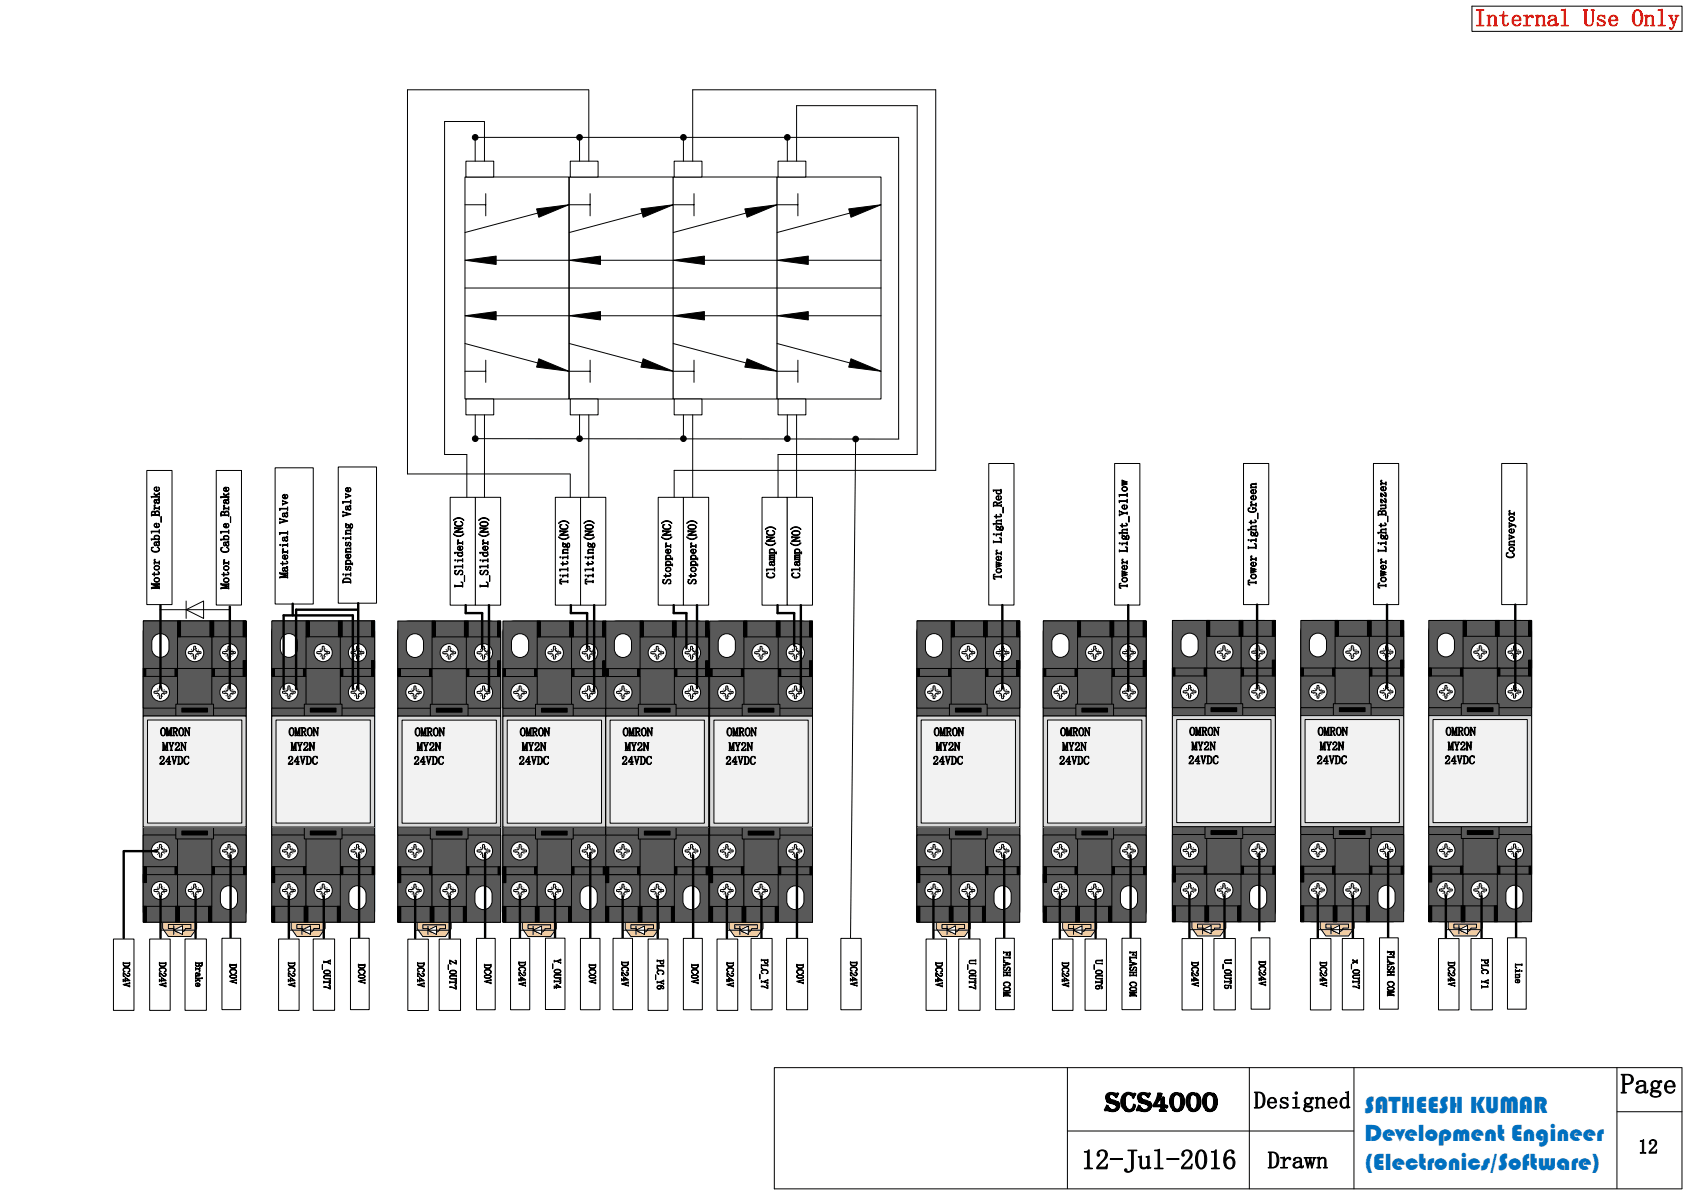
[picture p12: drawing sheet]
<svg xmlns="http://www.w3.org/2000/svg" width="297mm" height="210mm" viewBox="0 0 297 210" stroke-linecap="round" stroke-linejoin="round" font-family="sans-serif">
<defs><g id="words">
<g font-size="4.9">
<text x="194.7" y="196">scs4000</text>
<text x="285.7" y="192.8">Page</text>
<text x="190.6" y="206.2">12-Jul-2016</text>
</g>
<text font-size="4.2" fill="#f00" x="259.9" y="4.6">Internal Use Only</text>
<g font-size="4.2">
<text x="221" y="195.4">Designed</text>
<text x="223.5" y="206">Drawn</text>
</g>
<g font-size="4.2" fill="#0070c0">
<text x="240.5" y="196.2">SATHEESH KUMAR</text>
<text x="240.5" y="201.3">Development Engineer</text>
<text x="240.5" y="206.3">(Electronics/Software)</text>
</g>
<text font-size="3.5" x="288.7" y="203.4">12</text>
<g font-size="2.1">
<text x="50.8" y="102" transform="rotate(-90 50.8 102)">Material Valve</text>
<text x="136.6" y="102" transform="rotate(-90 136.6 102)">Clamp(NC)</text>
<text x="141" y="102" transform="rotate(-90 141 102)">Clamp(NO)</text>
<text x="267" y="98.4" transform="rotate(-90 267 98.4)">Conveyor</text>
<text x="28.1" y="103.8" transform="rotate(-90 28.1 103.8)">Motor Cable_Brake</text>
<text x="40.4" y="103.9" transform="rotate(-90 40.4 103.9)">Motor Cable_Brake</text>
<text x="61.9" y="102.9" transform="rotate(-90 61.9 102.9)">Dispensing Valve</text>
<text x="81.6" y="103.6" transform="rotate(-90 81.6 103.6)">L_Slider(NC)</text>
<text x="86.1" y="103.6" transform="rotate(-90 86.1 103.6)">L_Slider(NO)</text>
<text x="100.2" y="103.1" transform="rotate(-90 100.2 103.1)">Tilting(NC)</text>
<text x="104.6" y="103.1" transform="rotate(-90 104.6 103.1)">Tilting(NO)</text>
<text x="118.3" y="103.1" transform="rotate(-90 118.3 103.1)">Stopper(NC)</text>
<text x="122.7" y="103.1" transform="rotate(-90 122.7 103.1)">Stopper(NO)</text>
<text x="176.6" y="102.2" transform="rotate(-90 176.6 102.2)">Tower Light_Red</text>
<text x="198.8" y="103.8" transform="rotate(-90 198.8 103.8)">Tower Light_Yellow</text>
<text x="221.5" y="103.2" transform="rotate(-90 221.5 103.2)">Tower Light_Green</text>
<text x="244.4" y="103.8" transform="rotate(-90 244.4 103.8)">Tower Light_Buzzer</text>
<text x="28.2" y="129.8">OMRON</text>
<text x="50.9" y="129.8">OMRON</text>
<text x="73.1" y="129.8">OMRON</text>
<text x="91.6" y="129.8">OMRON</text>
<text x="109.8" y="129.8">OMRON</text>
<text x="128.1" y="129.8">OMRON</text>
<text x="164.6" y="129.8">OMRON</text>
<text x="186.9" y="129.8">OMRON</text>
<text x="209.6" y="129.7">OMRON</text>
<text x="232.3" y="129.7">OMRON</text>
<text x="254.8" y="129.7">OMRON</text>
<text x="28.1" y="134.8">24VDC</text>
<text x="28.6" y="132.4">MY2N</text>
<text x="50.7" y="134.8">24VDC</text>
<text x="51.3" y="132.4">MY2N</text>
<text x="72.9" y="134.8">24VDC</text>
<text x="73.5" y="132.4">MY2N</text>
<text x="91.5" y="134.8">24VDC</text>
<text x="92" y="132.4">MY2N</text>
<text x="109.6" y="134.8">24VDC</text>
<text x="110.2" y="132.4">MY2N</text>
<text x="127.9" y="134.8">24VDC</text>
<text x="128.5" y="132.4">MY2N</text>
<text x="164.4" y="134.8">24VDC</text>
<text x="165" y="132.4">MY2N</text>
<text x="186.7" y="134.8">24VDC</text>
<text x="187.3" y="132.4">MY2N</text>
<text x="209.5" y="134.7">24VDC</text>
<text x="210" y="132.3">MY2N</text>
<text x="232.1" y="134.7">24VDC</text>
<text x="232.7" y="132.3">MY2N</text>
<text x="254.7" y="134.7">24VDC</text>
<text x="255.2" y="132.3">MY2N</text>
</g>
<g font-size="1.8">
<text x="176.9" y="167.7" transform="rotate(90 176.9 167.7)">FLASH COM</text>
<text x="199.2" y="167.7" transform="rotate(90 199.2 167.7)">FLASH COM</text>
<text x="244.5" y="167.6" transform="rotate(90 244.5 167.6)">FLASH COM</text>
<text x="21.7" y="169.6" transform="rotate(90 21.7 169.6)">DC24V</text>
<text x="28.1" y="169.6" transform="rotate(90 28.1 169.6)">DC24V</text>
<text x="34.4" y="169.6" transform="rotate(90 34.4 169.6)">Brake</text>
<text x="40.5" y="169.9" transform="rotate(90 40.5 169.9)">DC0V</text>
<text x="50.8" y="169.6" transform="rotate(90 50.8 169.6)">DC24V</text>
<text x="57" y="169.2" transform="rotate(90 57 169.2)">Y_OUT7</text>
<text x="63.1" y="169.9" transform="rotate(90 63.1 169.9)">DC0V</text>
<text x="73.6" y="169.7" transform="rotate(90 73.6 169.7)">DC24V</text>
<text x="79.2" y="169.2" transform="rotate(90 79.2 169.2)">Z_OUT7</text>
<text x="85.4" y="170" transform="rotate(90 85.4 170)">DC0V</text>
<text x="91.4" y="169.5" transform="rotate(90 91.4 169.5)">DC24V</text>
<text x="97.7" y="169" transform="rotate(90 97.7 169)">Y_OUT4</text>
<text x="103.8" y="170" transform="rotate(90 103.8 170)">DC0V</text>
<text x="109.6" y="169.5" transform="rotate(90 109.6 169.5)">DC24V</text>
<text x="115.8" y="169.2" transform="rotate(90 115.8 169.2)">PLC_Y6</text>
<text x="121.9" y="170" transform="rotate(90 121.9 170)">DC0V</text>
<text x="128.1" y="169.6" transform="rotate(90 128.1 169.6)">DC24V</text>
<text x="134.2" y="169.1" transform="rotate(90 134.2 169.1)">PLC_Y7</text>
<text x="140.4" y="170" transform="rotate(90 140.4 170)">DC0V</text>
<text x="149.9" y="169.5" transform="rotate(90 149.9 169.5)">DC24V</text>
<text x="164.9" y="169.6" transform="rotate(90 164.9 169.6)">DC24V</text>
<text x="170.8" y="169.2" transform="rotate(90 170.8 169.2)">U_OUT7</text>
<text x="187.2" y="169.6" transform="rotate(90 187.2 169.6)">DC24V</text>
<text x="193.1" y="169.2" transform="rotate(90 193.1 169.2)">U_OUT6</text>
<text x="210.1" y="169.6" transform="rotate(90 210.1 169.6)">DC24V</text>
<text x="215.8" y="169.1" transform="rotate(90 215.8 169.1)">U_OUT5</text>
<text x="221.9" y="169.4" transform="rotate(90 221.9 169.4)">DC24V</text>
<text x="232.7" y="169.6" transform="rotate(90 232.7 169.6)">DC24V</text>
<text x="238.5" y="169.1" transform="rotate(90 238.5 169.1)">x_OUT7</text>
<text x="255.3" y="169.6" transform="rotate(90 255.3 169.6)">DC24V</text>
<text x="261.1" y="169.1" transform="rotate(90 261.1 169.1)">PLC Y1</text>
<text x="267.1" y="169.9" transform="rotate(90 267.1 169.9)">Line</text>
</g>
</g></defs>
<path d="M38.1 83h4.5v23.7h-4.5z" fill="none" stroke="#000" stroke-width=".18"/>
<path d="M25.9 83h4.4v23.6h-4.4z" fill-rule="evenodd" fill="#fff"/>
<path d="M25.9 83h4.4v23.6h-4.4z" fill="none" stroke="#000" stroke-width=".18"/>
<path d="M73.5 162.3h6v1.4l-1 1.4h-4l-1-1.4z" fill-rule="evenodd" fill="#fc9"/>
<path d="M73.5 162.3h6v1.4l-1 1.4h-4l-1-1.4z" fill="none" stroke="#000" stroke-width=".18"/>
<path d="M74.5 163h4v.7h-1a1.06 1.06 0 0 1-1 .7 1.06 1.06 0 0 1-1-.7h-1z" fill-rule="evenodd" fill="#fc6"/>
<path d="M74.5 163h4v.7h-1a1.06 1.06 0 0 1-1 .7 1.06 1.06 0 0 1-1-.7h-1z" fill="none" stroke="#000" stroke-width=".18"/>
<path d="M70.7 110.1l.9-.5 .5-.1h14.2a2 2 0 0 1 2 2v49.1a2 2 0 0 1-2 2h-14.2a2 2 0 0 1-2-2v-49.1l.1-.5z" fill-rule="evenodd" fill="#595959"/>
<path d="M70.7 110.1l.9-.5 .5-.1h14.2a2 2 0 0 1 2 2v49.1a2 2 0 0 1-2 2h-14.2a2 2 0 0 1-2-2v-49.1l.1-.5z" fill="none" stroke="#000" stroke-width=".18"/>
<path d="M70.1 109.5h18.2v16.8h-18.2z" fill-rule="evenodd" fill="#595959"/>
<path d="M70.1 109.5h18.2v16.8h-18.2z" fill="none" stroke="#000" stroke-width=".18"/>
<path d="M70.1 145.8h18.2v16.8h-18.2z" fill-rule="evenodd" fill="#595959"/>
<path d="M70.1 117.9h18.2M70.1 145.8h18.2v16.8h-18.2zM70.1 154.2h18.2" fill="none" stroke="#000" stroke-width=".18"/>
<path d="M70.1 154.2h6.1v5.6h-6.1z" fill-rule="evenodd" fill="#595959"/>
<path d="M70.1 154.2h6.1v5.6h-6.1z" fill="none" stroke="#000" stroke-width=".18"/>
<path d="M76.2 154.2h6v5.6h-6z" fill-rule="evenodd" fill="#595959"/>
<path d="M76.2 154.2h6v5.6h-6z" fill="none" stroke="#000" stroke-width=".18"/>
<path d="M70.1 147.2h6.1v5.6h-6.1z" fill-rule="evenodd" fill="#595959"/>
<path d="M70.1 147.2h6.1v5.6h-6.1z" fill="none" stroke="#000" stroke-width=".18"/>
<path d="M82.2 147.2h6.1v5.6h-6.1z" fill-rule="evenodd" fill="#595959"/>
<path d="M82.2 147.2h6.1v5.6h-6.1z" fill="none" stroke="#000" stroke-width=".18"/>
<path d="M82.2 112.3h6.1v5.6h-6.1z" fill-rule="evenodd" fill="#595959"/>
<path d="M82.2 112.3h6.1v5.6h-6.1z" fill="none" stroke="#000" stroke-width=".18"/>
<path d="M76.2 112.3h6v5.6h-6z" fill-rule="evenodd" fill="#595959"/>
<path d="M76.2 112.3h6v5.6h-6z" fill="none" stroke="#000" stroke-width=".18"/>
<path d="M82.2 119.3h6.1v5.6h-6.1z" fill-rule="evenodd" fill="#595959"/>
<path d="M82.2 119.3h6.1v5.6h-6.1z" fill="none" stroke="#000" stroke-width=".18"/>
<path d="M70.1 119.3h6.1v5.6h-6.1z" fill-rule="evenodd" fill="#595959"/>
<path d="M70.1 119.3h6.1v5.6h-6.1z" fill="none" stroke="#000" stroke-width=".18"/>
<path d="M84.3 156.5a1.51 1.51 0 0 1 1.6-.2 1.51 1.51 0 0 1 .8 1.4 2.08 2.08 0 0 1-1 2.6 1.51 1.51 0 0 1-2-1.4 2.24 2.24 0 0 1 .6-2.4z" fill-rule="evenodd" fill="#fff"/>
<path d="M84.3 156.5a1.51 1.51 0 0 1 1.6-.2 1.51 1.51 0 0 1 .8 1.4 2.08 2.08 0 0 1-1 2.6 1.51 1.51 0 0 1-2-1.4 2.24 2.24 0 0 1 .6-2.4z" fill="none" stroke="#000" stroke-width=".18"/>
<path d="M72.3 112a1.51 1.51 0 0 1 1.5-.1 1.51 1.51 0 0 1 .9 1.3 2.08 2.08 0 0 1-1.1 2.6 1.51 1.51 0 0 1-2-1.4 2.24 2.24 0 0 1 .7-2.4z" fill-rule="evenodd" fill="#fff"/>
<path d="M72.3 112a1.51 1.51 0 0 1 1.5-.1 1.51 1.51 0 0 1 .9 1.3 2.08 2.08 0 0 1-1.1 2.6 1.51 1.51 0 0 1-2-1.4 2.24 2.24 0 0 1 .7-2.4zM70.1 159.8h.6v2.8h-.6zM70.1 152.8h.6v2.8h-.6zM75.7 152.8h.5v1.4h-.5zM75.8 159.8h.7v2.8h-.7zM81.7 159.8h.5v2.8h-.5zM82.2 152.8h.5v1.4h-.5zM87.8 152.8h.5v1.4h-.5z" fill="none" stroke="#000" stroke-width=".18"/>
<g fill="#000">
<path d="M70.1 152.8h.6v2.8h-.6z" fill-rule="evenodd"/>
<path d="M75.7 152.8h.5v1.4h-.5z" fill-rule="evenodd"/>
<path d="M82.2 152.8h.5v1.4h-.5z" fill-rule="evenodd"/>
<path d="M87.8 152.8h.5v1.4h-.5z" fill-rule="evenodd"/>
<path d="M70.1 159.8h.6v2.8h-.6z" fill-rule="evenodd"/>
<path d="M75.8 159.8h.7v2.8h-.7z" fill-rule="evenodd"/>
<path d="M81.7 159.8h.5v2.8h-.5z" fill-rule="evenodd"/>
</g>
<path d="M75.9 145.8h6.6v2.1h-6.6z" fill-rule="evenodd" fill="#595959"/>
<path d="M75.9 145.8h6.6v2.1h-6.6z" fill="none" stroke="#000" stroke-width=".18"/>
<path d="M75.9 124.2h6.6v2.1h-6.6z" fill-rule="evenodd" fill="#595959"/>
<path d="M70.1 117.9h.5v1.4h-.5zM75.7 117.9h.5v1.4h-.5zM76.2 109.5h.5v2.8h-.5zM81.9 109.5h.6v2.8h-.6zM82.2 117.9h.5v1.4h-.5zM87.7 116.5h.6v2.8h-.6zM87.7 109.5h.6v2.8h-.6zM75.9 124.2h6.6v2.1h-6.6zM76.9 124.9h4.6v.7h-4.6zM76.9 146.5h4.6v.7h-4.6z" fill="none" stroke="#000" stroke-width=".18"/>
<g fill="#000">
<path d="M70.1 117.9h.5v1.4h-.5z" fill-rule="evenodd"/>
<path d="M75.7 117.9h.5v1.4h-.5z" fill-rule="evenodd"/>
<path d="M76.2 109.5h.5v2.8h-.5z" fill-rule="evenodd"/>
<path d="M81.9 109.5h.6v2.8h-.6z" fill-rule="evenodd"/>
<path d="M82.2 117.9h.5v1.4h-.5z" fill-rule="evenodd"/>
<path d="M87.7 116.5h.6v2.8h-.6z" fill-rule="evenodd"/>
<path d="M87.7 109.5h.6v2.8h-.6z" fill-rule="evenodd"/>
<path d="M76.9 124.9h4.6v.7h-4.6z" fill-rule="evenodd"/>
<path d="M76.9 146.5h4.6v.7h-4.6z" fill-rule="evenodd"/>
</g>
<circle cx="73.1" cy="150" r="1.6" fill="#fff"/>
<g fill="none" stroke="#000" stroke-width=".18">
<path d="M72.1 149.9l.8-.1 .1-.8 .1-.1 .2 .1 .1 .8 .8 .1 .1 .1-.1 .2-.8 .1-.1 .8-.2 .1-.1-.1-.1-.8-.8-.1z"/>
<circle cx="73.1" cy="150" r="1.6"/>
</g>
<g fill="none" stroke="#000" stroke-width=".18" stroke-dasharray="0 .4">
<circle cx="73.1" cy="150" r=".8"/>
<circle cx="73.1" cy="150" r=".56"/>
</g>
<circle cx="73.1" cy="157" r="1.6" fill="#fff"/>
<g fill="none" stroke="#000" stroke-width=".18">
<path d="M72.1 156.9l.8-.1 .1-.9h.1h.2l.1 .9 .8 .1 .1 .1-.1 .2-.8 .1-.1 .8-.2 .1-.1-.1-.1-.8-.8-.1z"/>
<circle cx="73.1" cy="157" r="1.6"/>
</g>
<g fill="none" stroke="#000" stroke-width=".18" stroke-dasharray="0 .4">
<circle cx="73.1" cy="157" r=".56"/>
<circle cx="73.1" cy="157" r=".8"/>
</g>
<circle cx="85.2" cy="150" r="1.6" fill="#fff"/>
<g fill="none" stroke="#000" stroke-width=".18">
<path d="M84.2 149.9l.8-.1 .1-.8 .1-.1 .2 .1 .1 .8 .8 .1 .1 .1-.1 .2-.8 .1-.1 .8-.2 .1-.1-.1-.1-.8-.8-.1z"/>
<circle cx="85.2" cy="150" r="1.6"/>
</g>
<g fill="none" stroke="#000" stroke-width=".18" stroke-dasharray="0 .4">
<circle cx="85.2" cy="150" r=".8"/>
<circle cx="85.2" cy="150" r=".56"/>
</g>
<circle cx="79.2" cy="157" r="1.6" fill="#fff"/>
<g fill="none" stroke="#000" stroke-width=".18">
<path d="M79 155.9h.3l.2 .9 .8 .1v.1v.2l-.8 .1-.2 .8-.1 .1-.2-.1-.1-.8-.8-.1-.1-.2 .1-.1 .8-.1z"/>
<circle cx="79.2" cy="157" r="1.6"/>
</g>
<g fill="none" stroke="#000" stroke-width=".18" stroke-dasharray="0 .4">
<circle cx="79.2" cy="157" r=".56"/>
<circle cx="79.2" cy="157" r=".8"/>
</g>
<circle cx="85.2" cy="115.1" r="1.6" fill="#fff"/>
<g fill="none" stroke="#000" stroke-width=".18">
<path d="M84.2 114.9l.8-.1 .1-.8 .1-.1 .2 .1 .1 .8 .8 .1 .1 .2-.1 .1-.8 .2-.1 .8h-.2h-.1l-.1-.8-.8-.2z"/>
<circle cx="85.2" cy="115.1" r="1.6"/>
</g>
<g fill="none" stroke="#000" stroke-width=".18" stroke-dasharray="0 .4">
<circle cx="85.2" cy="115.1" r=".56"/>
<circle cx="85.2" cy="115.1" r=".8"/>
</g>
<circle cx="73.1" cy="122.1" r="1.6" fill="#fff"/>
<g fill="none" stroke="#000" stroke-width=".18">
<path d="M72.1 121.9l.8-.1 .1-.8 .1-.1 .2 .1 .1 .8 .8 .1 .1 .2-.1 .1-.8 .1-.1 .9h-.2h-.1l-.1-.9-.8-.1z"/>
<circle cx="73.1" cy="122.1" r="1.6"/>
</g>
<g fill="none" stroke="#000" stroke-width=".18" stroke-dasharray="0 .4">
<circle cx="73.1" cy="122.1" r=".8"/>
<circle cx="73.1" cy="122.1" r=".56"/>
</g>
<circle cx="85.2" cy="122.1" r="1.6" fill="#fff"/>
<g fill="none" stroke="#000" stroke-width=".18">
<path d="M84.2 121.9l.8-.1 .1-.8 .1-.1 .2 .1 .1 .8 .8 .1 .1 .2-.1 .1-.8 .1-.1 .9h-.2h-.1l-.1-.9-.8-.1z"/>
<circle cx="85.2" cy="122.1" r="1.6"/>
</g>
<g fill="none" stroke="#000" stroke-width=".18" stroke-dasharray="0 .4">
<circle cx="85.2" cy="122.1" r=".8"/>
<circle cx="85.2" cy="122.1" r=".56"/>
</g>
<circle cx="79.2" cy="115.1" r="1.6" fill="#fff"/>
<g fill="none" stroke="#000" stroke-width=".18">
<path d="M79 114h.3l.2 .8 .8 .1v.2v.1l-.8 .2-.2 .8h-.1h-.2l-.1-.8-.8-.2-.1-.1 .1-.2 .8-.1z"/>
<circle cx="79.2" cy="115.1" r="1.6"/>
</g>
<g fill="none" stroke="#000" stroke-width=".18" stroke-dasharray="0 .4">
<circle cx="79.2" cy="115.1" r=".56"/>
<circle cx="79.2" cy="115.1" r=".8"/>
</g>
<path d="M70.1 126.3h18.2v19.5h-18.2z" fill-rule="evenodd" fill="#d9d9d9"/>
<path d="M70.1 126.3h18.2v19.5h-18.2z" fill="none" stroke="#000" stroke-width=".18"/>
<path d="M70.9 127h16.6v18.1h-16.6z" fill-rule="evenodd" fill="#f2f2f2"/>
<path d="M70.9 127h16.6v18.1h-16.6z" fill="none" stroke="#000" stroke-width=".18"/>
<path d="M75.4 164l1.5-.7v1.5z" fill="#fff"/>
<path d="M73.2 164h6M75.4 164l1.5-.7v1.5zM75.4 163.3v1.5" fill="none" stroke="#000" stroke-width=".18"/>
<path d="M73.2 158.1v7.3M79.3 158.1v7.3M85.5 150.5v14.9" fill="none" stroke="#000" stroke-width=".42"/>
<path d="M79.4 87.7h4.4v19h-4.4z" fill-rule="evenodd" fill="#fff"/>
<path d="M79.4 87.7h4.4v19h-4.4z" fill="none" stroke="#000" stroke-width=".18"/>
<path d="M83.8 87.7h4.5v19h-4.5z" fill-rule="evenodd" fill="#fff"/>
<path d="M83.8 87.7h4.5v19h-4.5z" fill="none" stroke="#000" stroke-width=".18"/>
<path d="M82.1 106.7v1.4h2.9v6.2M86.2 106.7v15.1" fill="none" stroke="#000" stroke-width=".42"/>
<path d="M92.1 162.3h6v1.4l-1 1.4h-4l-1-1.4z" fill-rule="evenodd" fill="#fc9"/>
<path d="M92.1 162.3h6v1.4l-1 1.4h-4l-1-1.4z" fill="none" stroke="#000" stroke-width=".18"/>
<path d="M93.1 163h4v.7h-1a1.06 1.06 0 0 1-1 .7 1.06 1.06 0 0 1-1-.7h-1z" fill-rule="evenodd" fill="#fc6"/>
<path d="M93.1 163h4v.7h-1a1.06 1.06 0 0 1-1 .7 1.06 1.06 0 0 1-1-.7h-1z" fill="none" stroke="#000" stroke-width=".18"/>
<path d="M89.2 110.1l.9-.5 .6-.1h14.1a2 2 0 0 1 2 2v49.1a2 2 0 0 1-2 2h-14.1a2 2 0 0 1-2-2v-49.1v-.5z" fill-rule="evenodd" fill="#595959"/>
<path d="M89.2 110.1l.9-.5 .6-.1h14.1a2 2 0 0 1 2 2v49.1a2 2 0 0 1-2 2h-14.1a2 2 0 0 1-2-2v-49.1v-.5z" fill="none" stroke="#000" stroke-width=".18"/>
<path d="M88.7 109.5h18.1v16.8h-18.1z" fill-rule="evenodd" fill="#595959"/>
<path d="M88.7 109.5h18.1v16.8h-18.1z" fill="none" stroke="#000" stroke-width=".18"/>
<path d="M88.7 145.8h18.1v16.8h-18.1z" fill-rule="evenodd" fill="#595959"/>
<path d="M88.7 117.9h18.1M88.7 145.8h18.1v16.8h-18.1zM88.7 154.2h18.1" fill="none" stroke="#000" stroke-width=".18"/>
<path d="M88.7 154.2h6v5.6h-6z" fill-rule="evenodd" fill="#595959"/>
<path d="M88.7 154.2h6v5.6h-6z" fill="none" stroke="#000" stroke-width=".18"/>
<path d="M94.7 154.2h6v5.6h-6z" fill-rule="evenodd" fill="#595959"/>
<path d="M94.7 154.2h6v5.6h-6z" fill="none" stroke="#000" stroke-width=".18"/>
<path d="M88.7 147.2h6v5.6h-6z" fill-rule="evenodd" fill="#595959"/>
<path d="M88.7 147.2h6v5.6h-6z" fill="none" stroke="#000" stroke-width=".18"/>
<path d="M100.7 147.2h6.1v5.6h-6.1z" fill-rule="evenodd" fill="#595959"/>
<path d="M100.7 147.2h6.1v5.6h-6.1z" fill="none" stroke="#000" stroke-width=".18"/>
<path d="M100.7 112.3h6.1v5.6h-6.1z" fill-rule="evenodd" fill="#595959"/>
<path d="M100.7 112.3h6.1v5.6h-6.1z" fill="none" stroke="#000" stroke-width=".18"/>
<path d="M94.7 112.3h6v5.6h-6z" fill-rule="evenodd" fill="#595959"/>
<path d="M94.7 112.3h6v5.6h-6z" fill="none" stroke="#000" stroke-width=".18"/>
<path d="M100.7 119.3h6.1v5.6h-6.1z" fill-rule="evenodd" fill="#595959"/>
<path d="M100.7 119.3h6.1v5.6h-6.1z" fill="none" stroke="#000" stroke-width=".18"/>
<path d="M88.7 119.3h6v5.6h-6z" fill-rule="evenodd" fill="#595959"/>
<path d="M88.7 119.3h6v5.6h-6z" fill="none" stroke="#000" stroke-width=".18"/>
<path d="M102.9 156.5a1.51 1.51 0 0 1 1.6-.2 1.51 1.51 0 0 1 .8 1.4 2.08 2.08 0 0 1-1.1 2.6 1.51 1.51 0 0 1-1.9-1.4 2.24 2.24 0 0 1 .6-2.4z" fill-rule="evenodd" fill="#fff"/>
<path d="M102.9 156.5a1.51 1.51 0 0 1 1.6-.2 1.51 1.51 0 0 1 .8 1.4 2.08 2.08 0 0 1-1.1 2.6 1.51 1.51 0 0 1-1.9-1.4 2.24 2.24 0 0 1 .6-2.4z" fill="none" stroke="#000" stroke-width=".18"/>
<path d="M90.8 112a1.51 1.51 0 0 1 1.6-.1 1.51 1.51 0 0 1 .8 1.3 2.08 2.08 0 0 1-1 2.6 1.51 1.51 0 0 1-2-1.4 2.24 2.24 0 0 1 .6-2.4z" fill-rule="evenodd" fill="#fff"/>
<path d="M90.8 112a1.51 1.51 0 0 1 1.6-.1 1.51 1.51 0 0 1 .8 1.3 2.08 2.08 0 0 1-1 2.6 1.51 1.51 0 0 1-2-1.4 2.24 2.24 0 0 1 .6-2.4zM88.7 159.8h.5v2.8h-.5zM88.7 152.8h.5v2.8h-.5zM94.3 152.8h.4v1.4h-.4zM94.4 159.8h.6v2.8h-.6zM100.2 159.8h.5v2.8h-.5zM100.7 152.8h.5v1.4h-.5zM106.3 152.8h.5v1.4h-.5z" fill="none" stroke="#000" stroke-width=".18"/>
<g fill="#000">
<path d="M88.7 152.8h.5v2.8h-.5z" fill-rule="evenodd"/>
<path d="M94.3 152.8h.4v1.4h-.4z" fill-rule="evenodd"/>
<path d="M100.7 152.8h.5v1.4h-.5z" fill-rule="evenodd"/>
<path d="M106.3 152.8h.5v1.4h-.5z" fill-rule="evenodd"/>
<path d="M88.7 159.8h.5v2.8h-.5z" fill-rule="evenodd"/>
<path d="M94.4 159.8h.6v2.8h-.6z" fill-rule="evenodd"/>
<path d="M100.2 159.8h.5v2.8h-.5z" fill-rule="evenodd"/>
</g>
<path d="M94.4 145.8h6.7v2.1h-6.7z" fill-rule="evenodd" fill="#595959"/>
<path d="M94.4 145.8h6.7v2.1h-6.7z" fill="none" stroke="#000" stroke-width=".18"/>
<path d="M94.4 124.2h6.7v2.1h-6.7z" fill-rule="evenodd" fill="#595959"/>
<path d="M88.7 117.9h.4v1.4h-.4zM94.3 117.9h.4v1.4h-.4zM94.7 109.5h.5v2.8h-.5zM100.4 109.5h.7v2.8h-.7zM100.7 117.9h.5v1.4h-.5zM106.3 116.5h.5v2.8h-.5zM106.3 109.5h.5v2.8h-.5zM94.4 124.2h6.7v2.1h-6.7zM95.5 124.9h4.5v.7h-4.5zM95.5 146.5h4.5v.7h-4.5z" fill="none" stroke="#000" stroke-width=".18"/>
<g fill="#000">
<path d="M88.7 117.9h.4v1.4h-.4z" fill-rule="evenodd"/>
<path d="M94.3 117.9h.4v1.4h-.4z" fill-rule="evenodd"/>
<path d="M94.7 109.5h.5v2.8h-.5z" fill-rule="evenodd"/>
<path d="M100.4 109.5h.7v2.8h-.7z" fill-rule="evenodd"/>
<path d="M100.7 117.9h.5v1.4h-.5z" fill-rule="evenodd"/>
<path d="M106.3 116.5h.5v2.8h-.5z" fill-rule="evenodd"/>
<path d="M106.3 109.5h.5v2.8h-.5z" fill-rule="evenodd"/>
<path d="M95.5 124.9h4.5v.7h-4.5z" fill-rule="evenodd"/>
<path d="M95.5 146.5h4.5v.7h-4.5z" fill-rule="evenodd"/>
</g>
<circle cx="91.7" cy="150" r="1.6" fill="#fff"/>
<g fill="none" stroke="#000" stroke-width=".18">
<path d="M91.5 149h.3l.2 .8 .8 .1v.1v.2l-.8 .1-.2 .8-.1 .1-.2-.1-.1-.8-.8-.1-.1-.2 .1-.1 .8-.1z"/>
<circle cx="91.7" cy="150" r="1.6"/>
</g>
<g fill="none" stroke="#000" stroke-width=".18" stroke-dasharray="0 .4">
<circle cx="91.7" cy="150" r=".8"/>
<circle cx="91.7" cy="150" r=".56"/>
</g>
<circle cx="91.7" cy="157" r="1.6" fill="#fff"/>
<g fill="none" stroke="#000" stroke-width=".18">
<path d="M91.5 155.9h.3l.2 .9 .8 .1v.1v.2l-.8 .1-.2 .8-.1 .1-.2-.1-.1-.8-.8-.1-.1-.2 .1-.1 .8-.1z"/>
<circle cx="91.7" cy="157" r="1.6"/>
</g>
<g fill="none" stroke="#000" stroke-width=".18" stroke-dasharray="0 .4">
<circle cx="91.7" cy="157" r=".56"/>
<circle cx="91.7" cy="157" r=".8"/>
</g>
<circle cx="103.8" cy="150" r="1.6" fill="#fff"/>
<g fill="none" stroke="#000" stroke-width=".18">
<path d="M102.7 149.9l.8-.1 .1-.8 .2-.1 .1 .1 .1 .8 .8 .1 .1 .1-.1 .2-.8 .1-.1 .8-.1 .1-.2-.1-.1-.8-.8-.1z"/>
<circle cx="103.8" cy="150" r="1.6"/>
</g>
<g fill="none" stroke="#000" stroke-width=".18" stroke-dasharray="0 .4">
<circle cx="103.8" cy="150" r=".8"/>
<circle cx="103.8" cy="150" r=".56"/>
</g>
<circle cx="97.7" cy="157" r="1.6" fill="#fff"/>
<g fill="none" stroke="#000" stroke-width=".18">
<path d="M96.6 156.9l.9-.1 .1-.9h.1h.2l.1 .9 .8 .1 .1 .1-.1 .2-.8 .1-.1 .8-.2 .1-.1-.1-.1-.8-.9-.1z"/>
<circle cx="97.7" cy="157" r="1.6"/>
</g>
<g fill="none" stroke="#000" stroke-width=".18" stroke-dasharray="0 .4">
<circle cx="97.7" cy="157" r=".56"/>
<circle cx="97.7" cy="157" r=".8"/>
</g>
<circle cx="103.8" cy="115.1" r="1.6" fill="#fff"/>
<g fill="none" stroke="#000" stroke-width=".18">
<path d="M102.7 114.9l.8-.1 .1-.8 .2-.1 .1 .1 .1 .8 .8 .1 .1 .2-.1 .1-.8 .2-.1 .8h-.1h-.2l-.1-.8-.8-.2z"/>
<circle cx="103.8" cy="115.1" r="1.6"/>
</g>
<g fill="none" stroke="#000" stroke-width=".18" stroke-dasharray="0 .4">
<circle cx="103.8" cy="115.1" r=".56"/>
<circle cx="103.8" cy="115.1" r=".8"/>
</g>
<circle cx="91.7" cy="122.1" r="1.6" fill="#fff"/>
<g fill="none" stroke="#000" stroke-width=".18">
<path d="M91.5 121h.3l.2 .8 .8 .1v.2v.1l-.8 .1-.2 .9h-.1h-.2l-.1-.9-.8-.1-.1-.1 .1-.2 .8-.1z"/>
<circle cx="91.7" cy="122.1" r="1.6"/>
</g>
<g fill="none" stroke="#000" stroke-width=".18" stroke-dasharray="0 .4">
<circle cx="91.7" cy="122.1" r=".8"/>
<circle cx="91.7" cy="122.1" r=".56"/>
</g>
<circle cx="103.8" cy="122.1" r="1.6" fill="#fff"/>
<g fill="none" stroke="#000" stroke-width=".18">
<path d="M102.7 121.9l.8-.1 .1-.8 .2-.1 .1 .1 .1 .8 .8 .1 .1 .2-.1 .1-.8 .1-.1 .9h-.1h-.2l-.1-.9-.8-.1z"/>
<circle cx="103.8" cy="122.1" r="1.6"/>
</g>
<g fill="none" stroke="#000" stroke-width=".18" stroke-dasharray="0 .4">
<circle cx="103.8" cy="122.1" r=".8"/>
<circle cx="103.8" cy="122.1" r=".56"/>
</g>
<circle cx="97.7" cy="115.1" r="1.6" fill="#fff"/>
<g fill="none" stroke="#000" stroke-width=".18">
<path d="M96.6 114.9l.9-.1 .1-.8 .1-.1 .2 .1 .1 .8 .8 .1 .1 .2-.1 .1-.8 .2-.1 .8h-.2h-.1l-.1-.8-.9-.2z"/>
<circle cx="97.7" cy="115.1" r="1.6"/>
</g>
<g fill="none" stroke="#000" stroke-width=".18" stroke-dasharray="0 .4">
<circle cx="97.7" cy="115.1" r=".56"/>
<circle cx="97.7" cy="115.1" r=".8"/>
</g>
<path d="M88.7 126.3h18.1v19.5h-18.1z" fill-rule="evenodd" fill="#d9d9d9"/>
<path d="M88.7 126.3h18.1v19.5h-18.1z" fill="none" stroke="#000" stroke-width=".18"/>
<path d="M89.4 127h16.6v18.1h-16.6z" fill-rule="evenodd" fill="#f2f2f2"/>
<path d="M89.4 127h16.6v18.1h-16.6z" fill="none" stroke="#000" stroke-width=".18"/>
<path d="M94 164l1.5-.7v1.5z" fill="#fff"/>
<path d="M91.7 164h6M94 164l1.5-.7v1.5zM94 163.3v1.5" fill="none" stroke="#000" stroke-width=".18"/>
<path d="M91.7 158.1v7.3M97.8 158.1v7.3M104.1 150.4v15" fill="none" stroke="#000" stroke-width=".42"/>
<path d="M97.9 87.7h4.4v19h-4.4z" fill-rule="evenodd" fill="#fff"/>
<path d="M97.9 87.7h4.4v19h-4.4z" fill="none" stroke="#000" stroke-width=".18"/>
<path d="M102.3 87.7h4.5v19h-4.5z" fill-rule="evenodd" fill="#fff"/>
<path d="M102.3 87.7h4.5v19h-4.5z" fill="none" stroke="#000" stroke-width=".18"/>
<path d="M100.6 106.7v1.4h2.9v6.2M104.7 106.7v15.1" fill="none" stroke="#000" stroke-width=".42"/>
<path d="M110.2 162.3h6v1.4l-1 1.4h-4l-1-1.4z" fill-rule="evenodd" fill="#fc9"/>
<path d="M110.2 162.3h6v1.4l-1 1.4h-4l-1-1.4z" fill="none" stroke="#000" stroke-width=".18"/>
<path d="M111.2 163h4v.7h-1a1.06 1.06 0 0 1-1 .7 1.06 1.06 0 0 1-1-.7h-1z" fill-rule="evenodd" fill="#fc6"/>
<path d="M111.2 163h4v.7h-1a1.06 1.06 0 0 1-1 .7 1.06 1.06 0 0 1-1-.7h-1z" fill="none" stroke="#000" stroke-width=".18"/>
<path d="M107.4 110.1l.9-.5 .5-.1h14.1a2 2 0 0 1 2 2v49.1a2 2 0 0 1-2 2h-14.1a2 2 0 0 1-2-2v-49.1l.1-.5z" fill-rule="evenodd" fill="#595959"/>
<path d="M107.4 110.1l.9-.5 .5-.1h14.1a2 2 0 0 1 2 2v49.1a2 2 0 0 1-2 2h-14.1a2 2 0 0 1-2-2v-49.1l.1-.5z" fill="none" stroke="#000" stroke-width=".18"/>
<path d="M106.8 109.5h18.1v16.8h-18.1z" fill-rule="evenodd" fill="#595959"/>
<path d="M106.8 109.5h18.1v16.8h-18.1z" fill="none" stroke="#000" stroke-width=".18"/>
<path d="M106.8 145.8h18.1v16.8h-18.1z" fill-rule="evenodd" fill="#595959"/>
<path d="M106.8 117.9h18.1M106.8 145.8h18.1v16.8h-18.1zM106.8 154.2h18.1" fill="none" stroke="#000" stroke-width=".18"/>
<path d="M106.8 154.2h6v5.6h-6z" fill-rule="evenodd" fill="#595959"/>
<path d="M106.8 154.2h6v5.6h-6z" fill="none" stroke="#000" stroke-width=".18"/>
<path d="M112.8 154.2h6.1v5.6h-6.1z" fill-rule="evenodd" fill="#595959"/>
<path d="M112.8 154.2h6.1v5.6h-6.1z" fill="none" stroke="#000" stroke-width=".18"/>
<path d="M106.8 147.2h6v5.6h-6z" fill-rule="evenodd" fill="#595959"/>
<path d="M106.8 147.2h6v5.6h-6z" fill="none" stroke="#000" stroke-width=".18"/>
<path d="M118.9 147.2h6v5.6h-6z" fill-rule="evenodd" fill="#595959"/>
<path d="M118.9 147.2h6v5.6h-6z" fill="none" stroke="#000" stroke-width=".18"/>
<path d="M118.9 112.3h6v5.6h-6z" fill-rule="evenodd" fill="#595959"/>
<path d="M118.9 112.3h6v5.6h-6z" fill="none" stroke="#000" stroke-width=".18"/>
<path d="M112.8 112.3h6.1v5.6h-6.1z" fill-rule="evenodd" fill="#595959"/>
<path d="M112.8 112.3h6.1v5.6h-6.1z" fill="none" stroke="#000" stroke-width=".18"/>
<path d="M118.9 119.3h6v5.6h-6z" fill-rule="evenodd" fill="#595959"/>
<path d="M118.9 119.3h6v5.6h-6z" fill="none" stroke="#000" stroke-width=".18"/>
<path d="M106.8 119.3h6v5.6h-6z" fill-rule="evenodd" fill="#595959"/>
<path d="M106.8 119.3h6v5.6h-6z" fill="none" stroke="#000" stroke-width=".18"/>
<path d="M121 156.5a1.51 1.51 0 0 1 1.6-.2 1.51 1.51 0 0 1 .8 1.4 2.08 2.08 0 0 1-1 2.6 1.51 1.51 0 0 1-2-1.4 2.24 2.24 0 0 1 .6-2.4z" fill-rule="evenodd" fill="#fff"/>
<path d="M121 156.5a1.51 1.51 0 0 1 1.6-.2 1.51 1.51 0 0 1 .8 1.4 2.08 2.08 0 0 1-1 2.6 1.51 1.51 0 0 1-2-1.4 2.24 2.24 0 0 1 .6-2.4z" fill="none" stroke="#000" stroke-width=".18"/>
<path d="M108.6 112.4a1.51 1.51 0 0 1 1.7-.6 1.51 1.51 0 0 1 1 1.4 2.08 2.08 0 0 1-1 2.6 1.51 1.51 0 0 1-2-1.4v-1.2z" fill-rule="evenodd" fill="#fff"/>
<path d="M108.6 112.4a1.51 1.51 0 0 1 1.7-.6 1.51 1.51 0 0 1 1 1.4 2.08 2.08 0 0 1-1 2.6 1.51 1.51 0 0 1-2-1.4v-1.2zM106.8 159.8h.5v2.8h-.5zM106.8 152.8h.5v2.8h-.5zM112.4 152.8h.4v1.4h-.4zM112.5 159.8h.7v2.8h-.7zM118.4 159.8h.5v2.8h-.5zM118.9 152.8h.4v1.4h-.4zM124.5 152.8h.4v1.4h-.4z" fill="none" stroke="#000" stroke-width=".18"/>
<g fill="#000">
<path d="M106.8 152.8h.5v2.8h-.5z" fill-rule="evenodd"/>
<path d="M112.4 152.8h.4v1.4h-.4z" fill-rule="evenodd"/>
<path d="M118.9 152.8h.4v1.4h-.4z" fill-rule="evenodd"/>
<path d="M124.5 152.8h.4v1.4h-.4z" fill-rule="evenodd"/>
<path d="M106.8 159.8h.5v2.8h-.5z" fill-rule="evenodd"/>
<path d="M112.5 159.8h.7v2.8h-.7z" fill-rule="evenodd"/>
<path d="M118.4 159.8h.5v2.8h-.5z" fill-rule="evenodd"/>
</g>
<path d="M112.5 145.8h6.7v2.1h-6.7z" fill-rule="evenodd" fill="#595959"/>
<path d="M112.5 145.8h6.7v2.1h-6.7z" fill="none" stroke="#000" stroke-width=".18"/>
<path d="M112.5 124.2h6.7v2.1h-6.7z" fill-rule="evenodd" fill="#595959"/>
<path d="M106.8 117.9h.4v1.4h-.4zM112.4 117.9h.4v1.4h-.4zM112.8 109.5h.6v2.8h-.6zM118.5 109.5h.7v2.8h-.7zM118.9 117.9h.4v1.4h-.4zM124.4 116.5h.5v2.8h-.5zM124.4 109.5h.5v2.8h-.5zM112.5 124.2h6.7v2.1h-6.7zM113.6 124.9h4.5v.7h-4.5zM113.6 146.5h4.5v.7h-4.5z" fill="none" stroke="#000" stroke-width=".18"/>
<g fill="#000">
<path d="M106.8 117.9h.4v1.4h-.4z" fill-rule="evenodd"/>
<path d="M112.4 117.9h.4v1.4h-.4z" fill-rule="evenodd"/>
<path d="M112.8 109.5h.6v2.8h-.6z" fill-rule="evenodd"/>
<path d="M118.5 109.5h.7v2.8h-.7z" fill-rule="evenodd"/>
<path d="M118.9 117.9h.4v1.4h-.4z" fill-rule="evenodd"/>
<path d="M124.4 116.5h.5v2.8h-.5z" fill-rule="evenodd"/>
<path d="M124.4 109.5h.5v2.8h-.5z" fill-rule="evenodd"/>
<path d="M113.6 124.9h4.5v.7h-4.5z" fill-rule="evenodd"/>
<path d="M113.6 146.5h4.5v.7h-4.5z" fill-rule="evenodd"/>
</g>
<circle cx="109.8" cy="150" r="1.6" fill="#fff"/>
<g fill="none" stroke="#000" stroke-width=".18">
<path d="M109.7 149h.3l.1 .8 .8 .1 .1 .1-.1 .2-.8 .1-.1 .8-.2 .1-.1-.1-.2-.8-.8-.1v-.2v-.1l.8-.1z"/>
<circle cx="109.8" cy="150" r="1.6"/>
</g>
<g fill="none" stroke="#000" stroke-width=".18" stroke-dasharray="0 .4">
<circle cx="109.8" cy="150" r=".8"/>
<circle cx="109.8" cy="150" r=".56"/>
</g>
<circle cx="109.8" cy="157" r="1.6" fill="#fff"/>
<g fill="none" stroke="#000" stroke-width=".18">
<path d="M109.7 155.9h.3l.1 .9 .8 .1 .1 .1-.1 .2-.8 .1-.1 .8-.2 .1-.1-.1-.2-.8-.8-.1v-.2v-.1l.8-.1z"/>
<circle cx="109.8" cy="157" r="1.6"/>
</g>
<g fill="none" stroke="#000" stroke-width=".18" stroke-dasharray="0 .4">
<circle cx="109.8" cy="157" r=".56"/>
<circle cx="109.8" cy="157" r=".8"/>
</g>
<circle cx="121.9" cy="150" r="1.6" fill="#fff"/>
<g fill="none" stroke="#000" stroke-width=".18">
<path d="M120.8 149.9l.8-.1 .1-.8 .2-.1 .2 .1 .1 .8 .8 .1v.1v.2l-.8 .1-.1 .8-.2 .1-.2-.1-.1-.8-.8-.1z"/>
<circle cx="121.9" cy="150" r="1.6"/>
</g>
<g fill="none" stroke="#000" stroke-width=".18" stroke-dasharray="0 .4">
<circle cx="121.9" cy="150" r=".8"/>
<circle cx="121.9" cy="150" r=".56"/>
</g>
<circle cx="115.9" cy="157" r="1.6" fill="#fff"/>
<g fill="none" stroke="#000" stroke-width=".18">
<path d="M114.8 156.9l.8-.1 .1-.9h.2h.1l.1 .9 .8 .1 .1 .1-.1 .2-.8 .1-.1 .8-.1 .1-.2-.1-.1-.8-.8-.1z"/>
<circle cx="115.9" cy="157" r="1.6"/>
</g>
<g fill="none" stroke="#000" stroke-width=".18" stroke-dasharray="0 .4">
<circle cx="115.9" cy="157" r=".56"/>
<circle cx="115.9" cy="157" r=".8"/>
</g>
<circle cx="121.9" cy="115.1" r="1.6" fill="#fff"/>
<g fill="none" stroke="#000" stroke-width=".18">
<path d="M120.8 114.9l.8-.1 .1-.8 .2-.1 .2 .1 .1 .8 .8 .1v.2v.1l-.8 .2-.1 .8h-.2h-.2l-.1-.8-.8-.2z"/>
<circle cx="121.9" cy="115.1" r="1.6"/>
</g>
<g fill="none" stroke="#000" stroke-width=".18" stroke-dasharray="0 .4">
<circle cx="121.9" cy="115.1" r=".56"/>
<circle cx="121.9" cy="115.1" r=".8"/>
</g>
<circle cx="109.8" cy="122.1" r="1.6" fill="#fff"/>
<g fill="none" stroke="#000" stroke-width=".18">
<path d="M109.7 121h.3l.1 .8 .8 .1 .1 .2-.1 .1-.8 .1-.1 .9h-.2h-.1l-.2-.9-.8-.1v-.1v-.2l.8-.1z"/>
<circle cx="109.8" cy="122.1" r="1.6"/>
</g>
<g fill="none" stroke="#000" stroke-width=".18" stroke-dasharray="0 .4">
<circle cx="109.8" cy="122.1" r=".8"/>
<circle cx="109.8" cy="122.1" r=".56"/>
</g>
<circle cx="121.9" cy="122.1" r="1.6" fill="#fff"/>
<g fill="none" stroke="#000" stroke-width=".18">
<path d="M120.8 121.9l.8-.1 .1-.8 .2-.1 .2 .1 .1 .8 .8 .1v.2v.1l-.8 .1-.1 .9h-.2h-.2l-.1-.9-.8-.1z"/>
<circle cx="121.9" cy="122.1" r="1.6"/>
</g>
<g fill="none" stroke="#000" stroke-width=".18" stroke-dasharray="0 .4">
<circle cx="121.9" cy="122.1" r=".8"/>
<circle cx="121.9" cy="122.1" r=".56"/>
</g>
<circle cx="115.9" cy="115.1" r="1.6" fill="#fff"/>
<g fill="none" stroke="#000" stroke-width=".18">
<path d="M114.8 114.9l.8-.1 .1-.8 .2-.1 .1 .1 .1 .8 .8 .1 .1 .2-.1 .1-.8 .2-.1 .8h-.1h-.2l-.1-.8-.8-.2z"/>
<circle cx="115.9" cy="115.1" r="1.6"/>
</g>
<g fill="none" stroke="#000" stroke-width=".18" stroke-dasharray="0 .4">
<circle cx="115.9" cy="115.1" r=".56"/>
<circle cx="115.9" cy="115.1" r=".8"/>
</g>
<path d="M106.8 126.3h18.1v19.5h-18.1z" fill-rule="evenodd" fill="#d9d9d9"/>
<path d="M106.8 126.3h18.1v19.5h-18.1z" fill="none" stroke="#000" stroke-width=".18"/>
<path d="M107.5 127h16.7v18.1h-16.7z" fill-rule="evenodd" fill="#f2f2f2"/>
<path d="M107.5 127h16.7v18.1h-16.7z" fill="none" stroke="#000" stroke-width=".18"/>
<path d="M112.1 164l1.5-.7v1.5z" fill="#fff"/>
<path d="M109.9 164h6M112.1 164l1.5-.7v1.5zM112.1 163.3v1.5" fill="none" stroke="#000" stroke-width=".18"/>
<path d="M109.8 158.1v7.3M115.9 158.1v7.3M122.2 150.8v14.6" fill="none" stroke="#000" stroke-width=".42"/>
<path d="M116 87.7h4.5v19h-4.5z" fill-rule="evenodd" fill="#fff"/>
<path d="M116 87.7h4.5v19h-4.5z" fill="none" stroke="#000" stroke-width=".18"/>
<path d="M120.5 87.7h4.4v19h-4.4z" fill-rule="evenodd" fill="#fff"/>
<path d="M120.5 87.7h4.4v19h-4.4z" fill="none" stroke="#000" stroke-width=".18"/>
<path d="M118.8 106.7v1.4h2.2v6.2M122.9 106.7v14.6" fill="none" stroke="#000" stroke-width=".42"/>
<path d="M128.5 162.3h6v1.4l-1 1.4h-4l-1-1.4z" fill-rule="evenodd" fill="#fc9"/>
<path d="M128.5 162.3h6v1.4l-1 1.4h-4l-1-1.4z" fill="none" stroke="#000" stroke-width=".18"/>
<path d="M129.5 163h4v.7h-1a1.06 1.06 0 0 1-1 .7 1.06 1.06 0 0 1-1-.7h-1z" fill-rule="evenodd" fill="#fc6"/>
<path d="M129.5 163h4v.7h-1a1.06 1.06 0 0 1-1 .7 1.06 1.06 0 0 1-1-.7h-1z" fill="none" stroke="#000" stroke-width=".18"/>
<path d="M125.7 110.1l.9-.5 .5-.1h14.1a2 2 0 0 1 2 2v49.1a2 2 0 0 1-2 2h-14.1a2 2 0 0 1-2-2v-49.1l.1-.5z" fill-rule="evenodd" fill="#595959"/>
<path d="M125.7 110.1l.9-.5 .5-.1h14.1a2 2 0 0 1 2 2v49.1a2 2 0 0 1-2 2h-14.1a2 2 0 0 1-2-2v-49.1l.1-.5z" fill="none" stroke="#000" stroke-width=".18"/>
<path d="M125.1 109.5h18.1v16.8h-18.1z" fill-rule="evenodd" fill="#595959"/>
<path d="M125.1 109.5h18.1v16.8h-18.1z" fill="none" stroke="#000" stroke-width=".18"/>
<path d="M125.1 145.8h18.1v16.8h-18.1z" fill-rule="evenodd" fill="#595959"/>
<path d="M125.1 117.9h18.1M125.1 145.8h18.1v16.8h-18.1zM125.1 154.2h18.1" fill="none" stroke="#000" stroke-width=".18"/>
<path d="M125.1 154.2h6v5.6h-6z" fill-rule="evenodd" fill="#595959"/>
<path d="M125.1 154.2h6v5.6h-6z" fill="none" stroke="#000" stroke-width=".18"/>
<path d="M131.1 154.2h6.1v5.6h-6.1z" fill-rule="evenodd" fill="#595959"/>
<path d="M131.1 154.2h6.1v5.6h-6.1z" fill="none" stroke="#000" stroke-width=".18"/>
<path d="M125.1 147.2h6v5.6h-6z" fill-rule="evenodd" fill="#595959"/>
<path d="M125.1 147.2h6v5.6h-6z" fill="none" stroke="#000" stroke-width=".18"/>
<path d="M137.2 147.2h6v5.6h-6z" fill-rule="evenodd" fill="#595959"/>
<path d="M137.2 147.2h6v5.6h-6z" fill="none" stroke="#000" stroke-width=".18"/>
<path d="M137.2 112.3h6v5.6h-6z" fill-rule="evenodd" fill="#595959"/>
<path d="M137.2 112.3h6v5.6h-6z" fill="none" stroke="#000" stroke-width=".18"/>
<path d="M131.1 112.3h6.1v5.6h-6.1z" fill-rule="evenodd" fill="#595959"/>
<path d="M131.1 112.3h6.1v5.6h-6.1z" fill="none" stroke="#000" stroke-width=".18"/>
<path d="M137.2 119.3h6v5.6h-6z" fill-rule="evenodd" fill="#595959"/>
<path d="M137.2 119.3h6v5.6h-6z" fill="none" stroke="#000" stroke-width=".18"/>
<path d="M125.1 119.3h6v5.6h-6z" fill-rule="evenodd" fill="#595959"/>
<path d="M125.1 119.3h6v5.6h-6z" fill="none" stroke="#000" stroke-width=".18"/>
<path d="M139.3 156.5a1.51 1.51 0 0 1 1.6-.2 1.51 1.51 0 0 1 .8 1.4 2.08 2.08 0 0 1-1 2.6 1.51 1.51 0 0 1-2-1.4 2.24 2.24 0 0 1 .6-2.4z" fill-rule="evenodd" fill="#fff"/>
<path d="M139.3 156.5a1.51 1.51 0 0 1 1.6-.2 1.51 1.51 0 0 1 .8 1.4 2.08 2.08 0 0 1-1 2.6 1.51 1.51 0 0 1-2-1.4 2.24 2.24 0 0 1 .6-2.4z" fill="none" stroke="#000" stroke-width=".18"/>
<path d="M127.2 112a1.51 1.51 0 0 1 1.6-.1 1.51 1.51 0 0 1 .8 1.3 2.08 2.08 0 0 1-1 2.6 1.51 1.51 0 0 1-2-1.4 2.24 2.24 0 0 1 .6-2.4z" fill-rule="evenodd" fill="#fff"/>
<path d="M127.2 112a1.51 1.51 0 0 1 1.6-.1 1.51 1.51 0 0 1 .8 1.3 2.08 2.08 0 0 1-1 2.6 1.51 1.51 0 0 1-2-1.4 2.24 2.24 0 0 1 .6-2.4zM125.1 159.8h.5v2.8h-.5zM125.1 152.8h.5v2.8h-.5zM130.7 152.8h.4v1.4h-.4zM130.8 159.8h.7v2.8h-.7zM136.7 159.8h.5v2.8h-.5zM137.2 152.8h.4v1.4h-.4zM142.8 152.8h.4v1.4h-.4z" fill="none" stroke="#000" stroke-width=".18"/>
<g fill="#000">
<path d="M125.1 152.8h.5v2.8h-.5z" fill-rule="evenodd"/>
<path d="M130.7 152.8h.4v1.4h-.4z" fill-rule="evenodd"/>
<path d="M137.2 152.8h.4v1.4h-.4z" fill-rule="evenodd"/>
<path d="M142.8 152.8h.4v1.4h-.4z" fill-rule="evenodd"/>
<path d="M125.1 159.8h.5v2.8h-.5z" fill-rule="evenodd"/>
<path d="M130.8 159.8h.7v2.8h-.7z" fill-rule="evenodd"/>
<path d="M136.7 159.8h.5v2.8h-.5z" fill-rule="evenodd"/>
</g>
<path d="M130.8 145.8h6.7v2.1h-6.7z" fill-rule="evenodd" fill="#595959"/>
<path d="M130.8 145.8h6.7v2.1h-6.7z" fill="none" stroke="#000" stroke-width=".18"/>
<path d="M130.8 124.2h6.7v2.1h-6.7z" fill-rule="evenodd" fill="#595959"/>
<path d="M125.1 117.9h.5v1.4h-.5zM130.7 117.9h.4v1.4h-.4zM131.1 109.5h.6v2.8h-.6zM136.8 109.5h.7v2.8h-.7zM137.2 117.9h.4v1.4h-.4zM142.7 116.5h.5v2.8h-.5zM142.7 109.5h.5v2.8h-.5zM130.8 124.2h6.7v2.1h-6.7zM131.9 124.9h4.5v.7h-4.5zM131.9 146.5h4.5v.7h-4.5z" fill="none" stroke="#000" stroke-width=".18"/>
<g fill="#000">
<path d="M125.1 117.9h.5v1.4h-.5z" fill-rule="evenodd"/>
<path d="M130.7 117.9h.4v1.4h-.4z" fill-rule="evenodd"/>
<path d="M131.1 109.5h.6v2.8h-.6z" fill-rule="evenodd"/>
<path d="M136.8 109.5h.7v2.8h-.7z" fill-rule="evenodd"/>
<path d="M137.2 117.9h.4v1.4h-.4z" fill-rule="evenodd"/>
<path d="M142.7 116.5h.5v2.8h-.5z" fill-rule="evenodd"/>
<path d="M142.7 109.5h.5v2.8h-.5z" fill-rule="evenodd"/>
<path d="M131.9 124.9h4.5v.7h-4.5z" fill-rule="evenodd"/>
<path d="M131.9 146.5h4.5v.7h-4.5z" fill-rule="evenodd"/>
</g>
<circle cx="128.1" cy="150" r="1.6" fill="#fff"/>
<g fill="none" stroke="#000" stroke-width=".18">
<path d="M127 149.9l.8-.1 .2-.8 .1-.1 .2 .1 .1 .8 .8 .1 .1 .1-.1 .2-.8 .1-.1 .8-.2 .1-.1-.1-.2-.8-.8-.1z"/>
<circle cx="128.1" cy="150" r="1.6"/>
</g>
<g fill="none" stroke="#000" stroke-width=".18" stroke-dasharray="0 .4">
<circle cx="128.1" cy="150" r=".8"/>
<circle cx="128.1" cy="150" r=".56"/>
</g>
<circle cx="128.1" cy="157" r="1.6" fill="#fff"/>
<g fill="none" stroke="#000" stroke-width=".18">
<path d="M127 156.9l.8-.1 .2-.9h.1h.2l.1 .9 .8 .1 .1 .1-.1 .2-.8 .1-.1 .8-.2 .1-.1-.1-.2-.8-.8-.1z"/>
<circle cx="128.1" cy="157" r="1.6"/>
</g>
<g fill="none" stroke="#000" stroke-width=".18" stroke-dasharray="0 .4">
<circle cx="128.1" cy="157" r=".56"/>
<circle cx="128.1" cy="157" r=".8"/>
</g>
<circle cx="140.2" cy="150" r="1.6" fill="#fff"/>
<g fill="none" stroke="#000" stroke-width=".18">
<path d="M140 149h.4l.1 .8 .8 .1v.1v.2l-.8 .1-.1 .8-.2 .1-.2-.1-.1-.8-.8-.1v-.2v-.1l.8-.1z"/>
<circle cx="140.2" cy="150" r="1.6"/>
</g>
<g fill="none" stroke="#000" stroke-width=".18" stroke-dasharray="0 .4">
<circle cx="140.2" cy="150" r=".8"/>
<circle cx="140.2" cy="150" r=".56"/>
</g>
<circle cx="134.2" cy="157" r="1.6" fill="#fff"/>
<g fill="none" stroke="#000" stroke-width=".18">
<path d="M134 155.9h.3l.1 .9 .8 .1 .1 .1-.1 .2-.8 .1-.1 .8-.1 .1-.2-.1-.1-.8-.8-.1-.1-.2 .1-.1 .8-.1z"/>
<circle cx="134.2" cy="157" r="1.6"/>
</g>
<g fill="none" stroke="#000" stroke-width=".18" stroke-dasharray="0 .4">
<circle cx="134.2" cy="157" r=".56"/>
<circle cx="134.2" cy="157" r=".8"/>
</g>
<circle cx="140.2" cy="115.1" r="1.6" fill="#fff"/>
<g fill="none" stroke="#000" stroke-width=".18">
<path d="M139.1 114.9l.8-.1 .1-.8 .2-.1 .2 .1 .1 .8 .8 .1v.2v.1l-.8 .2-.1 .8h-.2h-.2l-.1-.8-.8-.2z"/>
<circle cx="140.2" cy="115.1" r="1.6"/>
</g>
<g fill="none" stroke="#000" stroke-width=".18" stroke-dasharray="0 .4">
<circle cx="140.2" cy="115.1" r=".56"/>
<circle cx="140.2" cy="115.1" r=".8"/>
</g>
<circle cx="128.1" cy="122.1" r="1.6" fill="#fff"/>
<g fill="none" stroke="#000" stroke-width=".18">
<path d="M127 121.9l.8-.1 .2-.8 .1-.1 .2 .1 .1 .8 .8 .1 .1 .2-.1 .1-.8 .1-.1 .9h-.2h-.1l-.2-.9-.8-.1z"/>
<circle cx="128.1" cy="122.1" r="1.6"/>
</g>
<g fill="none" stroke="#000" stroke-width=".18" stroke-dasharray="0 .4">
<circle cx="128.1" cy="122.1" r=".8"/>
<circle cx="128.1" cy="122.1" r=".56"/>
</g>
<circle cx="140.2" cy="122.1" r="1.6" fill="#fff"/>
<g fill="none" stroke="#000" stroke-width=".18">
<path d="M140 121h.4l.1 .8 .8 .1v.2v.1l-.8 .1-.1 .9h-.2h-.2l-.1-.9-.8-.1v-.1v-.2l.8-.1z"/>
<circle cx="140.2" cy="122.1" r="1.6"/>
</g>
<g fill="none" stroke="#000" stroke-width=".18" stroke-dasharray="0 .4">
<circle cx="140.2" cy="122.1" r=".8"/>
<circle cx="140.2" cy="122.1" r=".56"/>
</g>
<circle cx="134.2" cy="115.1" r="1.6" fill="#fff"/>
<g fill="none" stroke="#000" stroke-width=".18">
<path d="M134 114h.3l.1 .8 .8 .1 .1 .2-.1 .1-.8 .2-.1 .8h-.1h-.2l-.1-.8-.8-.2-.1-.1 .1-.2 .8-.1z"/>
<circle cx="134.2" cy="115.1" r="1.6"/>
</g>
<g fill="none" stroke="#000" stroke-width=".18" stroke-dasharray="0 .4">
<circle cx="134.2" cy="115.1" r=".56"/>
<circle cx="134.2" cy="115.1" r=".8"/>
</g>
<path d="M125.1 126.3h18.1v19.5h-18.1z" fill-rule="evenodd" fill="#d9d9d9"/>
<path d="M125.1 126.3h18.1v19.5h-18.1z" fill="none" stroke="#000" stroke-width=".18"/>
<path d="M125.9 127h16.6v18.1h-16.6z" fill-rule="evenodd" fill="#f2f2f2"/>
<path d="M125.9 127h16.6v18.1h-16.6z" fill="none" stroke="#000" stroke-width=".18"/>
<path d="M130.4 164l1.5-.7v1.5z" fill="#fff"/>
<path d="M128.2 164h6M130.4 164l1.5-.7v1.5zM130.4 163.3v1.5" fill="none" stroke="#000" stroke-width=".18"/>
<path d="M128.1 158.1v7.3M134.2 158.1v7.3M140.5 150.6v14.8" fill="none" stroke="#000" stroke-width=".42"/>
<path d="M134.3 87.7h4.5v19h-4.5z" fill-rule="evenodd" fill="#fff"/>
<path d="M134.3 87.7h4.5v19h-4.5z" fill="none" stroke="#000" stroke-width=".18"/>
<path d="M138.8 87.7h4.4v19h-4.4z" fill-rule="evenodd" fill="#fff"/>
<path d="M82.3 80.1v7.6M138.8 87.7h4.4v19h-4.4z" fill="none" stroke="#000" stroke-width=".18"/>
<path d="M137.1 106.7v1.4h2.9v5.7M141.2 106.7v15.1" fill="none" stroke="#000" stroke-width=".42"/>
<path d="M82 31.2h18.3v39.2h-18.3z" fill-rule="evenodd" fill="#fff"/>
<g fill="none" stroke="#000" stroke-width=".18">
<path d="M82 31.2h18.3v39.2h-18.3zM82 36.1h3.6M85.6 34.1v4M94.6 36.8l5.7-.7-5.3 2.2zM94.8 37.6l-12.8 3.4M82 45.9l5.5-.7v1.4zM82 55.7l5.5-.8v1.5zM82 50.8h18.3M87.5 45.9h12.8M87.5 55.7h12.8M82 65.5h3.6M82 60.6l12.8 3.4"/>
<path d="M85.6 63.5v3.9M95 63.3l5.3 2.2-5.7-.8z"/>
</g>
<path d="M94.6 36.8l5.7-.7-5.3 2.2zM82 45.9l5.5-.7v1.4zM82 55.7l5.5-.8v1.5zM95 63.3l5.3 2.2-5.7-.8z" fill="#000"/>
<path d="M82.1 70.4h4.9v2.7h-4.9z" fill-rule="evenodd" fill="#fff"/>
<path d="M82.1 70.4h4.9v2.7h-4.9z" fill="none" stroke="#000" stroke-width=".18"/>
<path d="M82.1 28.4h4.9v2.8h-4.9z" fill-rule="evenodd" fill="#fff"/>
<path d="M82.1 28.4h4.9v2.8h-4.9zM83.8 24.2v4.2M85.4 21.4v7M83.8 73.1v4.2M85.4 73.1v14.6" fill="none" stroke="#000" stroke-width=".18"/>
<path d="M100.4 31.2h18.3v39.2h-18.3z" fill-rule="evenodd" fill="#fff"/>
<g fill="none" stroke="#000" stroke-width=".18">
<path d="M100.4 31.2h18.3v39.2h-18.3zM100.4 36.1h3.6M104 34.1v4M113 36.8l5.7-.7-5.3 2.2zM113.2 37.6l-12.8 3.4M100.4 45.9l5.5-.7v1.4zM100.4 55.7l5.5-.8v1.5zM100.4 50.8h18.3M105.9 45.9h12.8M105.9 55.7h12.8M100.4 65.5h3.6M100.4 60.6l12.8 3.4"/>
<path d="M104 63.5v3.9M113.4 63.3l5.3 2.2-5.7-.8z"/>
</g>
<path d="M113 36.8l5.7-.7-5.3 2.2zM100.4 45.9l5.5-.7v1.4zM100.4 55.7l5.5-.8v1.5zM113.4 63.3l5.3 2.2-5.7-.8z" fill="#000"/>
<path d="M100.5 70.4h4.9v2.7h-4.9z" fill-rule="evenodd" fill="#fff"/>
<path d="M100.5 70.4h4.9v2.7h-4.9z" fill="none" stroke="#000" stroke-width=".18"/>
<path d="M100.5 28.4h4.9v2.8h-4.9z" fill-rule="evenodd" fill="#fff"/>
<path d="M103.8 15.8v12.6M100.5 28.4h4.9v2.8h-4.9zM102.2 24.2v4.2M102.2 73.1v4.2M103.8 73.1v14.6" fill="none" stroke="#000" stroke-width=".18"/>
<path d="M118.7 31.2h18.3v39.2h-18.3z" fill-rule="evenodd" fill="#fff"/>
<g fill="none" stroke="#000" stroke-width=".18">
<path d="M118.7 31.2h18.3v39.2h-18.3zM118.7 36.1h3.6M122.3 34.1v4M131.3 36.8l5.7-.7-5.3 2.2zM131.5 37.6l-12.8 3.4M118.7 45.9l5.5-.7v1.4zM118.7 55.7l5.5-.8v1.5zM118.7 50.8h18.3M124.2 45.9h12.8M124.2 55.7h12.8M118.7 65.5h3.6M118.7 60.6l12.8 3.4"/>
<path d="M122.3 63.5v3.9M131.7 63.3l5.3 2.2-5.7-.8z"/>
</g>
<path d="M131.3 36.8l5.7-.7-5.3 2.2zM118.7 45.9l5.5-.7v1.4zM118.7 55.7l5.5-.8v1.5zM131.7 63.3l5.3 2.2-5.7-.8z" fill="#000"/>
<path d="M118.8 70.4h4.9v2.7h-4.9z" fill-rule="evenodd" fill="#fff"/>
<path d="M118.8 70.4h4.9v2.7h-4.9z" fill="none" stroke="#000" stroke-width=".18"/>
<path d="M118.8 28.4h4.9v2.8h-4.9z" fill-rule="evenodd" fill="#fff"/>
<path d="M122.1 15.8v12.6M118.8 28.4h4.9v2.8h-4.9zM120.5 24.2v4.2M120.5 73.1v4.2M122.1 73.1v14.6" fill="none" stroke="#000" stroke-width=".18"/>
<path d="M137 31.2h18.3v39.2h-18.3z" fill-rule="evenodd" fill="#fff"/>
<g fill="none" stroke="#000" stroke-width=".18">
<path d="M137 31.2h18.3v39.2h-18.3zM137 36.1h3.7M140.7 34.1v4M149.6 36.8l5.7-.7-5.3 2.2zM149.8 37.6l-12.8 3.4M137 45.9l5.5-.7v1.4zM137 55.7l5.5-.8v1.5zM137 50.8h18.3M142.5 45.9h12.8M142.5 55.7h12.8M137 65.5h3.7M137 60.6l12.8 3.4"/>
<path d="M140.7 63.5v3.9M150 63.3l5.3 2.2-5.7-.8z"/>
</g>
<path d="M149.6 36.8l5.7-.7-5.3 2.2zM137 45.9l5.5-.7v1.4zM137 55.7l5.5-.8v1.5zM150 63.3l5.3 2.2-5.7-.8z" fill="#000"/>
<path d="M137.2 70.4h4.9v2.7h-4.9z" fill-rule="evenodd" fill="#fff"/>
<path d="M137.2 70.4h4.9v2.7h-4.9z" fill="none" stroke="#000" stroke-width=".18"/>
<path d="M137.2 28.4h4.9v2.8h-4.9z" fill-rule="evenodd" fill="#fff"/>
<g fill="none" stroke="#000" stroke-width=".18">
<path d="M103.8 15.8h-32v67.8h28.6M122.1 15.8h42.9v67.1h-46.2v4.8M83.8 24.2h74.6v53.1M85.4 21.4h-7v58.7h3.9M137.2 28.4h4.9v2.8h-4.9zM138.8 24.2v4.2M140.4 28.4v-9.8h21.3v61.5h-24.5v7.6M83.9 77.3l74.6 .1M138.8 73.1v4.2M140.4 73.1v14.6M100.5 83.6v4.1"/>
<circle cx="102.2" cy="24.2" r=".5"/>
<circle cx="120.5" cy="24.2" r=".5"/>
<circle cx="138.8" cy="24.2" r=".5"/>
<circle cx="102.2" cy="77.3" r=".5"/>
<circle cx="120.5" cy="77.3" r=".5"/>
<circle cx="138.8" cy="77.3" r=".5"/>
</g>
<g fill="#000">
<circle cx="102.2" cy="24.2" r=".5"/>
<circle cx="120.5" cy="24.2" r=".5"/>
<circle cx="138.8" cy="24.2" r=".5"/>
<circle cx="102.2" cy="77.3" r=".5"/>
<circle cx="120.5" cy="77.3" r=".5"/>
<circle cx="138.8" cy="77.3" r=".5"/>
</g>
<path d="M148.2 165.5h3.6v12.5h-3.6z" fill-rule="evenodd" fill="#fff"/>
<path d="M148.2 165.5h3.6v12.5h-3.6z" fill="none" stroke="#000" stroke-width=".18"/>
<path d="M84 165.5h3.3v12.5h-3.3z" fill-rule="evenodd" fill="#fff"/>
<path d="M84 165.5h3.3v12.5h-3.3z" fill="none" stroke="#000" stroke-width=".18"/>
<path d="M77.4 165.6h3.8v12.6h-3.8z" fill-rule="evenodd" fill="#fff"/>
<path d="M77.4 165.6h3.8v12.6h-3.8z" fill="none" stroke="#000" stroke-width=".18"/>
<path d="M71.9 165.6h3.6v12.6h-3.6z" fill-rule="evenodd" fill="#fff"/>
<path d="M71.9 165.6h3.6v12.6h-3.6z" fill="none" stroke="#000" stroke-width=".18"/>
<path d="M90 165.5h3.4v12.5h-3.4z" fill-rule="evenodd" fill="#fff"/>
<path d="M90 165.5h3.4v12.5h-3.4z" fill="none" stroke="#000" stroke-width=".18"/>
<path d="M96.2 165.4h3.4v12.6h-3.4z" fill-rule="evenodd" fill="#fff"/>
<path d="M96.2 165.4h3.4v12.6h-3.4z" fill="none" stroke="#000" stroke-width=".18"/>
<path d="M102.3 165.5h3.5v12.5h-3.5z" fill-rule="evenodd" fill="#fff"/>
<path d="M102.3 165.5h3.5v12.5h-3.5z" fill="none" stroke="#000" stroke-width=".18"/>
<path d="M108.1 165.4h3.4v12.6h-3.4z" fill-rule="evenodd" fill="#fff"/>
<path d="M108.1 165.4h3.4v12.6h-3.4z" fill="none" stroke="#000" stroke-width=".18"/>
<path d="M114.3 165.6h3.4v12.5h-3.4z" fill-rule="evenodd" fill="#fff"/>
<path d="M114.3 165.6h3.4v12.5h-3.4z" fill="none" stroke="#000" stroke-width=".18"/>
<path d="M120.5 165.5h3.3v12.5h-3.3z" fill-rule="evenodd" fill="#fff"/>
<path d="M120.5 165.5h3.3v12.5h-3.3z" fill="none" stroke="#000" stroke-width=".18"/>
<path d="M126.4 165.6h3.6v12.5h-3.6z" fill-rule="evenodd" fill="#fff"/>
<path d="M126.4 165.6h3.6v12.5h-3.6z" fill="none" stroke="#000" stroke-width=".18"/>
<path d="M132.4 165.5h3.7v12.5h-3.7z" fill-rule="evenodd" fill="#fff"/>
<path d="M132.4 165.5h3.7v12.5h-3.7z" fill="none" stroke="#000" stroke-width=".18"/>
<path d="M138.7 165.5h3.7v12.5h-3.7z" fill-rule="evenodd" fill="#fff"/>
<g fill="none" stroke="#000" stroke-width=".18">
<path d="M150.8 77.4l-.9 87.9M138.7 165.5h3.7v12.5h-3.7z"/>
<circle cx="150.8" cy="77.4" r=".5"/>
</g>
<circle cx="150.8" cy="77.4" r=".5" fill="#000"/>
<path d="M28.7 162.3h6v1.4l-1 1.4h-4l-1-1.4z" fill-rule="evenodd" fill="#fc9"/>
<path d="M28.7 162.3h6v1.4l-1 1.4h-4l-1-1.4z" fill="none" stroke="#000" stroke-width=".18"/>
<path d="M29.7 163h4v.7h-1a1.06 1.06 0 0 1-1 .7 1.06 1.06 0 0 1-1-.7h-1z" fill-rule="evenodd" fill="#fc6"/>
<path d="M29.7 163h4v.7h-1a1.06 1.06 0 0 1-1 .7 1.06 1.06 0 0 1-1-.7h-1z" fill="none" stroke="#000" stroke-width=".18"/>
<path d="M25.8 110.1l.9-.6h.6h14.1a2 2 0 0 1 2 2v49.1a2 2 0 0 1-2 2h-14.1a2 2 0 0 1-2-2v-49.1v-.6z" fill-rule="evenodd" fill="#595959"/>
<path d="M25.8 110.1l.9-.6h.6h14.1a2 2 0 0 1 2 2v49.1a2 2 0 0 1-2 2h-14.1a2 2 0 0 1-2-2v-49.1v-.6z" fill="none" stroke="#000" stroke-width=".18"/>
<path d="M25.3 109.5h18.1v16.7h-18.1z" fill-rule="evenodd" fill="#595959"/>
<path d="M25.3 109.5h18.1v16.7h-18.1z" fill="none" stroke="#000" stroke-width=".18"/>
<path d="M25.3 145.8h18.1v16.8h-18.1z" fill-rule="evenodd" fill="#595959"/>
<path d="M25.3 117.9h18.1M25.3 145.8h18.1v16.8h-18.1zM25.3 154.2h18.1" fill="none" stroke="#000" stroke-width=".18"/>
<path d="M25.3 154.2h6v5.6h-6z" fill-rule="evenodd" fill="#595959"/>
<path d="M25.3 154.2h6v5.6h-6z" fill="none" stroke="#000" stroke-width=".18"/>
<path d="M31.3 154.2h6v5.6h-6z" fill-rule="evenodd" fill="#595959"/>
<path d="M31.3 154.2h6v5.6h-6z" fill="none" stroke="#000" stroke-width=".18"/>
<path d="M25.3 147.2h6v5.6h-6z" fill-rule="evenodd" fill="#595959"/>
<path d="M25.3 147.2h6v5.6h-6z" fill="none" stroke="#000" stroke-width=".18"/>
<path d="M37.3 147.2h6.1v5.6h-6.1z" fill-rule="evenodd" fill="#595959"/>
<path d="M37.3 147.2h6.1v5.6h-6.1z" fill="none" stroke="#000" stroke-width=".18"/>
<path d="M37.3 112.3h6.1v5.6h-6.1z" fill-rule="evenodd" fill="#595959"/>
<path d="M37.3 112.3h6.1v5.6h-6.1z" fill="none" stroke="#000" stroke-width=".18"/>
<path d="M31.3 112.3h6v5.6h-6z" fill-rule="evenodd" fill="#595959"/>
<path d="M31.3 112.3h6v5.6h-6z" fill="none" stroke="#000" stroke-width=".18"/>
<path d="M37.3 119.3h6.1v5.6h-6.1z" fill-rule="evenodd" fill="#595959"/>
<path d="M37.3 119.3h6.1v5.6h-6.1z" fill="none" stroke="#000" stroke-width=".18"/>
<path d="M25.3 119.3h6v5.6h-6z" fill-rule="evenodd" fill="#595959"/>
<path d="M25.3 119.3h6v5.6h-6z" fill="none" stroke="#000" stroke-width=".18"/>
<path d="M39.5 156.5a1.51 1.51 0 0 1 1.5-.2 1.51 1.51 0 0 1 .9 1.4 2.08 2.08 0 0 1-1.1 2.6 1.51 1.51 0 0 1-1.9-1.5 2.24 2.24 0 0 1 .6-2.3z" fill-rule="evenodd" fill="#fff"/>
<path d="M39.5 156.5a1.51 1.51 0 0 1 1.5-.2 1.51 1.51 0 0 1 .9 1.4 2.08 2.08 0 0 1-1.1 2.6 1.51 1.51 0 0 1-1.9-1.5 2.24 2.24 0 0 1 .6-2.3z" fill="none" stroke="#000" stroke-width=".18"/>
<path d="M27.4 112a1.51 1.51 0 0 1 1.6-.1 1.51 1.51 0 0 1 .8 1.3 2.08 2.08 0 0 1-1 2.6 1.51 1.51 0 0 1-2-1.4 2.24 2.24 0 0 1 .6-2.4z" fill-rule="evenodd" fill="#fff"/>
<path d="M27.4 112a1.51 1.51 0 0 1 1.6-.1 1.51 1.51 0 0 1 .8 1.3 2.08 2.08 0 0 1-1 2.6 1.51 1.51 0 0 1-2-1.4 2.24 2.24 0 0 1 .6-2.4zM25.3 159.8h.5v2.8h-.5zM25.3 152.8h.5v2.8h-.5zM30.8 152.8h.5v1.4h-.5zM31 159.8h.6v2.8h-.6zM36.8 159.8h.5v2.8h-.5zM37.3 152.8h.5v1.4h-.5zM42.9 152.8h.5v1.4h-.5z" fill="none" stroke="#000" stroke-width=".18"/>
<g fill="#000">
<path d="M25.3 152.8h.5v2.8h-.5z" fill-rule="evenodd"/>
<path d="M30.8 152.8h.5v1.4h-.5z" fill-rule="evenodd"/>
<path d="M37.3 152.8h.5v1.4h-.5z" fill-rule="evenodd"/>
<path d="M42.9 152.8h.5v1.4h-.5z" fill-rule="evenodd"/>
<path d="M25.3 159.8h.5v2.8h-.5z" fill-rule="evenodd"/>
<path d="M31 159.8h.6v2.8h-.6z" fill-rule="evenodd"/>
<path d="M36.8 159.8h.5v2.8h-.5z" fill-rule="evenodd"/>
</g>
<path d="M31 145.8h6.6v2.1h-6.6z" fill-rule="evenodd" fill="#595959"/>
<path d="M31 145.8h6.6v2.1h-6.6z" fill="none" stroke="#000" stroke-width=".18"/>
<path d="M31 124.2h6.6v2h-6.6z" fill-rule="evenodd" fill="#595959"/>
<path d="M25.3 117.9h.4v1.4h-.4zM30.8 117.9h.5v1.4h-.5zM31.3 109.5h.5v2.8h-.5zM37 109.5h.7v2.8h-.7zM37.3 117.9h.5v1.4h-.5zM42.9 116.5h.5v2.8h-.5zM42.9 109.5h.5v2.8h-.5zM31 124.2h6.6v2h-6.6zM32.1 124.9h4.5v.7h-4.5zM32.1 146.5h4.5v.7h-4.5z" fill="none" stroke="#000" stroke-width=".18"/>
<g fill="#000">
<path d="M25.3 117.9h.4v1.4h-.4z" fill-rule="evenodd"/>
<path d="M30.8 117.9h.5v1.4h-.5z" fill-rule="evenodd"/>
<path d="M31.3 109.5h.5v2.8h-.5z" fill-rule="evenodd"/>
<path d="M37 109.5h.7v2.8h-.7z" fill-rule="evenodd"/>
<path d="M37.3 117.9h.5v1.4h-.5z" fill-rule="evenodd"/>
<path d="M42.9 116.5h.5v2.8h-.5z" fill-rule="evenodd"/>
<path d="M42.9 109.5h.5v2.8h-.5z" fill-rule="evenodd"/>
<path d="M32.1 124.9h4.5v.7h-4.5z" fill-rule="evenodd"/>
<path d="M32.1 146.5h4.5v.7h-4.5z" fill-rule="evenodd"/>
</g>
<circle cx="28.3" cy="150" r="1.6" fill="#fff"/>
<g fill="none" stroke="#000" stroke-width=".18">
<path d="M28.1 148.9h.3l.1 .8 .9 .2v.1v.2l-.9 .1-.1 .8-.1 .1-.2-.1-.1-.8-.8-.1-.1-.2 .1-.1 .8-.2z"/>
<circle cx="28.3" cy="150" r="1.6"/>
</g>
<g fill="none" stroke="#000" stroke-width=".18" stroke-dasharray="0 .4">
<circle cx="28.3" cy="150" r=".56"/>
<circle cx="28.3" cy="150" r=".8"/>
</g>
<circle cx="28.3" cy="157" r="1.6" fill="#fff"/>
<g fill="none" stroke="#000" stroke-width=".18">
<path d="M28.1 155.9h.3l.1 .8 .9 .1v.2v.2l-.9 .1-.1 .8h-.1h-.2l-.1-.8-.8-.1-.1-.2 .1-.2 .8-.1z"/>
<circle cx="28.3" cy="157" r="1.6"/>
</g>
<g fill="none" stroke="#000" stroke-width=".18" stroke-dasharray="0 .4">
<circle cx="28.3" cy="157" r=".8"/>
<circle cx="28.3" cy="157" r=".56"/>
</g>
<circle cx="40.4" cy="150" r="1.6" fill="#fff"/>
<g fill="none" stroke="#000" stroke-width=".18">
<path d="M39.3 149.9l.8-.2 .1-.8h.2h.1l.1 .8 .8 .2 .1 .1-.1 .2-.8 .1-.1 .8-.1 .1-.2-.1-.1-.8-.8-.1z"/>
<circle cx="40.4" cy="150" r="1.6"/>
</g>
<g fill="none" stroke="#000" stroke-width=".18" stroke-dasharray="0 .4">
<circle cx="40.4" cy="150" r=".56"/>
<circle cx="40.4" cy="150" r=".8"/>
</g>
<circle cx="34.3" cy="157" r="1.6" fill="#fff"/>
<g fill="none" stroke="#000" stroke-width=".18">
<path d="M34.2 155.9h.3l.1 .8 .8 .1 .1 .2-.1 .2-.8 .1-.1 .8h-.2h-.1l-.2-.8-.8-.1v-.2v-.2l.8-.1z"/>
<circle cx="34.3" cy="157" r="1.6"/>
</g>
<g fill="none" stroke="#000" stroke-width=".18" stroke-dasharray="0 .4">
<circle cx="34.3" cy="157" r=".8"/>
<circle cx="34.3" cy="157" r=".56"/>
</g>
<circle cx="40.4" cy="115.1" r="1.6" fill="#fff"/>
<g fill="none" stroke="#000" stroke-width=".18">
<path d="M40.2 114h.3l.1 .8 .8 .1 .1 .2-.1 .1-.8 .1-.1 .8-.1 .1-.2-.1-.1-.8-.8-.1-.1-.1 .1-.2 .8-.1z"/>
<circle cx="40.4" cy="115.1" r="1.6"/>
</g>
<g fill="none" stroke="#000" stroke-width=".18" stroke-dasharray="0 .4">
<circle cx="40.4" cy="115.1" r=".8"/>
<circle cx="40.4" cy="115.1" r=".56"/>
</g>
<circle cx="28.3" cy="122.1" r="1.6" fill="#fff"/>
<g fill="none" stroke="#000" stroke-width=".18">
<path d="M28.1 121h.3l.1 .8 .9 .1v.2v.1l-.9 .1-.1 .8-.1 .1-.2-.1-.1-.8-.8-.1-.1-.1 .1-.2 .8-.1z"/>
<circle cx="28.3" cy="122.1" r="1.6"/>
</g>
<g fill="none" stroke="#000" stroke-width=".18" stroke-dasharray="0 .4">
<circle cx="28.3" cy="122.1" r=".8"/>
<circle cx="28.3" cy="122.1" r=".56"/>
</g>
<circle cx="40.4" cy="122.1" r="1.6" fill="#fff"/>
<g fill="none" stroke="#000" stroke-width=".18">
<path d="M39.3 121.9l.8-.1 .1-.8 .2-.1 .1 .1 .1 .8 .8 .1 .1 .2-.1 .1-.8 .1-.1 .8-.1 .1-.2-.1-.1-.8-.8-.1z"/>
<circle cx="40.4" cy="122.1" r="1.6"/>
</g>
<g fill="none" stroke="#000" stroke-width=".18" stroke-dasharray="0 .4">
<circle cx="40.4" cy="122.1" r=".8"/>
<circle cx="40.4" cy="122.1" r=".56"/>
</g>
<circle cx="34.3" cy="115.1" r="1.6" fill="#fff"/>
<g fill="none" stroke="#000" stroke-width=".18">
<path d="M34.2 114h.3l.1 .8 .8 .1 .1 .2-.1 .1-.8 .1-.1 .8-.2 .1-.1-.1-.2-.8-.8-.1v-.1v-.2l.8-.1z"/>
<circle cx="34.3" cy="115.1" r="1.6"/>
</g>
<g fill="none" stroke="#000" stroke-width=".18" stroke-dasharray="0 .4">
<circle cx="34.3" cy="115.1" r=".8"/>
<circle cx="34.3" cy="115.1" r=".56"/>
</g>
<path d="M25.3 126.2h18.1v19.6h-18.1z" fill-rule="evenodd" fill="#d9d9d9"/>
<path d="M25.3 126.2h18.1v19.6h-18.1z" fill="none" stroke="#000" stroke-width=".18"/>
<path d="M26 126.9h16.6v18.2h-16.6z" fill-rule="evenodd" fill="#f2f2f2"/>
<path d="M26 126.9h16.6v18.2h-16.6z" fill="none" stroke="#000" stroke-width=".18"/>
<path d="M30.6 164l1.6-.8v1.6z" fill="#fff"/>
<path d="M28.3 164h6.2M30.6 164l1.6-.8v1.6zM30.6 163.2v1.6" fill="none" stroke="#000" stroke-width=".18"/>
<path d="M40.5 107v14.4M28.3 158.1v7.3M34.5 158.1v7.3M40.6 150.8v14.6" fill="none" stroke="#000" stroke-width=".42"/>
<path d="M39.1 165.4h3.3v12.6h-3.3z" fill-rule="evenodd" fill="#fff"/>
<path d="M39.1 165.4h3.3v12.6h-3.3z" fill="none" stroke="#000" stroke-width=".18"/>
<path d="M32.6 165.6h3.8v12.5h-3.8z" fill-rule="evenodd" fill="#fff"/>
<path d="M32.6 165.6h3.8v12.5h-3.8z" fill="none" stroke="#000" stroke-width=".18"/>
<path d="M26.4 165.6h3.6v12.5h-3.6z" fill-rule="evenodd" fill="#fff"/>
<path d="M26.4 165.6h3.6v12.5h-3.6z" fill="none" stroke="#000" stroke-width=".18"/>
<path d="M51.3 162.3h6v1.4l-1 1.4h-4l-1-1.4z" fill-rule="evenodd" fill="#fc9"/>
<path d="M51.3 162.3h6v1.4l-1 1.4h-4l-1-1.4z" fill="none" stroke="#000" stroke-width=".18"/>
<path d="M52.3 163h4v.7h-1a1.06 1.06 0 0 1-1 .7 1.06 1.06 0 0 1-1-.7h-1z" fill-rule="evenodd" fill="#fc6"/>
<path d="M52.3 163h4v.7h-1a1.06 1.06 0 0 1-1 .7 1.06 1.06 0 0 1-1-.7h-1z" fill="none" stroke="#000" stroke-width=".18"/>
<path d="M48.5 110.1l.9-.6h.5h14.1a2 2 0 0 1 2 2v49.1a2 2 0 0 1-2 2h-14.1a2 2 0 0 1-2-2v-49.1l.1-.6z" fill-rule="evenodd" fill="#595959"/>
<path d="M48.5 110.1l.9-.6h.5h14.1a2 2 0 0 1 2 2v49.1a2 2 0 0 1-2 2h-14.1a2 2 0 0 1-2-2v-49.1l.1-.6z" fill="none" stroke="#000" stroke-width=".18"/>
<path d="M47.9 109.5h18.1v16.7h-18.1z" fill-rule="evenodd" fill="#595959"/>
<path d="M47.9 109.5h18.1v16.7h-18.1z" fill="none" stroke="#000" stroke-width=".18"/>
<path d="M47.9 145.8h18.1v16.8h-18.1z" fill-rule="evenodd" fill="#595959"/>
<path d="M47.9 117.9h18.1M47.9 145.8h18.1v16.8h-18.1zM47.9 154.2h18.1" fill="none" stroke="#000" stroke-width=".18"/>
<path d="M47.9 154.2h6v5.6h-6z" fill-rule="evenodd" fill="#595959"/>
<path d="M47.9 154.2h6v5.6h-6z" fill="none" stroke="#000" stroke-width=".18"/>
<path d="M54 154.2h6v5.6h-6z" fill-rule="evenodd" fill="#595959"/>
<path d="M54 154.2h6v5.6h-6z" fill="none" stroke="#000" stroke-width=".18"/>
<path d="M47.9 147.2h6v5.6h-6z" fill-rule="evenodd" fill="#595959"/>
<path d="M47.9 147.2h6v5.6h-6z" fill="none" stroke="#000" stroke-width=".18"/>
<path d="M60 147.2h6v5.6h-6z" fill-rule="evenodd" fill="#595959"/>
<path d="M60 147.2h6v5.6h-6z" fill="none" stroke="#000" stroke-width=".18"/>
<path d="M60 112.3h6v5.6h-6z" fill-rule="evenodd" fill="#595959"/>
<path d="M60 112.3h6v5.6h-6z" fill="none" stroke="#000" stroke-width=".18"/>
<path d="M54 112.3h6v5.6h-6z" fill-rule="evenodd" fill="#595959"/>
<path d="M54 112.3h6v5.6h-6z" fill="none" stroke="#000" stroke-width=".18"/>
<path d="M60 119.3h6v5.6h-6z" fill-rule="evenodd" fill="#595959"/>
<path d="M60 119.3h6v5.6h-6z" fill="none" stroke="#000" stroke-width=".18"/>
<path d="M47.9 119.3h6v5.6h-6z" fill-rule="evenodd" fill="#595959"/>
<path d="M47.9 119.3h6v5.6h-6z" fill="none" stroke="#000" stroke-width=".18"/>
<path d="M61.8 156.8a1.51 1.51 0 0 1 1.7-.6 1.51 1.51 0 0 1 1 1.5 2.08 2.08 0 0 1-1 2.6 1.51 1.51 0 0 1-2-1.5v-1.1z" fill-rule="evenodd" fill="#fff"/>
<path d="M61.8 156.8a1.51 1.51 0 0 1 1.7-.6 1.51 1.51 0 0 1 1 1.5 2.08 2.08 0 0 1-1 2.6 1.51 1.51 0 0 1-2-1.5v-1.1z" fill="none" stroke="#000" stroke-width=".18"/>
<path d="M50 112a1.51 1.51 0 0 1 1.6-.1 1.51 1.51 0 0 1 .8 1.3 2.08 2.08 0 0 1-1 2.6 1.51 1.51 0 0 1-2-1.4 2.25 2.25 0 0 1 .6-2.4z" fill-rule="evenodd" fill="#fff"/>
<path d="M50 112a1.51 1.51 0 0 1 1.6-.1 1.51 1.51 0 0 1 .8 1.3 2.08 2.08 0 0 1-1 2.6 1.51 1.51 0 0 1-2-1.4 2.25 2.25 0 0 1 .6-2.4zM47.9 159.8h.5v2.8h-.5zM47.9 152.8h.5v2.8h-.5zM53.5 152.8h.4v1.4h-.4zM53.6 159.8h.7v2.8h-.7zM59.5 159.8h.5v2.8h-.5zM60 152.8h.4v1.4h-.4zM65.6 152.8h.4v1.4h-.4z" fill="none" stroke="#000" stroke-width=".18"/>
<g fill="#000">
<path d="M47.9 152.8h.5v2.8h-.5z" fill-rule="evenodd"/>
<path d="M53.5 152.8h.4v1.4h-.4z" fill-rule="evenodd"/>
<path d="M60 152.8h.4v1.4h-.4z" fill-rule="evenodd"/>
<path d="M65.6 152.8h.4v1.4h-.4z" fill-rule="evenodd"/>
<path d="M47.9 159.8h.5v2.8h-.5z" fill-rule="evenodd"/>
<path d="M53.6 159.8h.7v2.8h-.7z" fill-rule="evenodd"/>
<path d="M59.5 159.8h.5v2.8h-.5z" fill-rule="evenodd"/>
</g>
<path d="M53.6 145.8h6.7v2.1h-6.7z" fill-rule="evenodd" fill="#595959"/>
<path d="M53.6 145.8h6.7v2.1h-6.7z" fill="none" stroke="#000" stroke-width=".18"/>
<path d="M53.6 124.2h6.7v2h-6.7z" fill-rule="evenodd" fill="#595959"/>
<path d="M47.9 117.9h.5v1.4h-.5zM53.5 117.9h.4v1.4h-.4zM54 109.5h.5v2.8h-.5zM59.7 109.5h.6v2.8h-.6zM60 117.9h.4v1.4h-.4zM65.5 116.5h.5v2.8h-.5zM65.5 109.5h.5v2.8h-.5zM53.6 124.2h6.7v2h-6.7zM54.7 124.9h4.5v.7h-4.5zM54.7 146.5h4.5v.7h-4.5z" fill="none" stroke="#000" stroke-width=".18"/>
<g fill="#000">
<path d="M47.9 117.9h.5v1.4h-.5z" fill-rule="evenodd"/>
<path d="M53.5 117.9h.4v1.4h-.4z" fill-rule="evenodd"/>
<path d="M54 109.5h.5v2.8h-.5z" fill-rule="evenodd"/>
<path d="M59.7 109.5h.6v2.8h-.6z" fill-rule="evenodd"/>
<path d="M60 117.9h.4v1.4h-.4z" fill-rule="evenodd"/>
<path d="M65.5 116.5h.5v2.8h-.5z" fill-rule="evenodd"/>
<path d="M65.5 109.5h.5v2.8h-.5z" fill-rule="evenodd"/>
<path d="M54.7 124.9h4.5v.7h-4.5z" fill-rule="evenodd"/>
<path d="M54.7 146.5h4.5v.7h-4.5z" fill-rule="evenodd"/>
</g>
<circle cx="50.9" cy="150" r="1.6" fill="#fff"/>
<g fill="none" stroke="#000" stroke-width=".18">
<path d="M49.8 149.9l.9-.2 .1-.8h.1h.2l.1 .8 .8 .2 .1 .1-.1 .2-.8 .1-.1 .8-.2 .1-.1-.1-.1-.8-.9-.1z"/>
<circle cx="50.9" cy="150" r="1.6"/>
</g>
<g fill="none" stroke="#000" stroke-width=".18" stroke-dasharray="0 .4">
<circle cx="50.9" cy="150" r=".56"/>
<circle cx="50.9" cy="150" r=".8"/>
</g>
<circle cx="50.9" cy="157" r="1.6" fill="#fff"/>
<g fill="none" stroke="#000" stroke-width=".18">
<path d="M49.8 156.8l.9-.1 .1-.8h.1h.2l.1 .8 .8 .1 .1 .2-.1 .2-.8 .1-.1 .8h-.2h-.1l-.1-.8-.9-.1z"/>
<circle cx="50.9" cy="157" r="1.6"/>
</g>
<g fill="none" stroke="#000" stroke-width=".18" stroke-dasharray="0 .4">
<circle cx="50.9" cy="157" r=".8"/>
<circle cx="50.9" cy="157" r=".56"/>
</g>
<circle cx="63" cy="150" r="1.6" fill="#fff"/>
<g fill="none" stroke="#000" stroke-width=".18">
<path d="M62.9 148.9h.3l.1 .8 .8 .2 .1 .1-.1 .2-.8 .1-.1 .8-.2 .1-.1-.1-.2-.8-.8-.1v-.2v-.1l.8-.2z"/>
<circle cx="63" cy="150" r="1.6"/>
</g>
<g fill="none" stroke="#000" stroke-width=".18" stroke-dasharray="0 .4">
<circle cx="63" cy="150" r=".56"/>
<circle cx="63" cy="150" r=".8"/>
</g>
<circle cx="57" cy="157" r="1.6" fill="#fff"/>
<g fill="none" stroke="#000" stroke-width=".18">
<path d="M55.9 156.8l.8-.1 .1-.8h.2h.1l.1 .8 .9 .1v.2v.2l-.9 .1-.1 .8h-.1h-.2l-.1-.8-.8-.1z"/>
<circle cx="57" cy="157" r="1.6"/>
</g>
<g fill="none" stroke="#000" stroke-width=".18" stroke-dasharray="0 .4">
<circle cx="57" cy="157" r=".8"/>
<circle cx="57" cy="157" r=".56"/>
</g>
<circle cx="63" cy="115.1" r="1.6" fill="#fff"/>
<g fill="none" stroke="#000" stroke-width=".18">
<path d="M62.9 114h.3l.1 .8 .8 .1 .1 .2-.1 .1-.8 .1-.1 .8-.2 .1-.1-.1-.2-.8-.8-.1v-.1v-.2l.8-.1z"/>
<circle cx="63" cy="115.1" r="1.6"/>
</g>
<g fill="none" stroke="#000" stroke-width=".18" stroke-dasharray="0 .4">
<circle cx="63" cy="115.1" r=".8"/>
<circle cx="63" cy="115.1" r=".56"/>
</g>
<circle cx="50.9" cy="122.1" r="1.6" fill="#fff"/>
<g fill="none" stroke="#000" stroke-width=".18">
<path d="M49.8 121.9l.9-.1 .1-.8 .1-.1 .2 .1 .1 .8 .8 .1 .1 .2-.1 .1-.8 .1-.1 .8-.2 .1-.1-.1-.1-.8-.9-.1z"/>
<circle cx="50.9" cy="122.1" r="1.6"/>
</g>
<g fill="none" stroke="#000" stroke-width=".18" stroke-dasharray="0 .4">
<circle cx="50.9" cy="122.1" r=".8"/>
<circle cx="50.9" cy="122.1" r=".56"/>
</g>
<circle cx="63" cy="122.1" r="1.6" fill="#fff"/>
<g fill="none" stroke="#000" stroke-width=".18">
<path d="M62.9 121h.3l.1 .8 .8 .1 .1 .2-.1 .1-.8 .1-.1 .8-.2 .1-.1-.1-.2-.8-.8-.1v-.1v-.2l.8-.1z"/>
<circle cx="63" cy="122.1" r="1.6"/>
</g>
<g fill="none" stroke="#000" stroke-width=".18" stroke-dasharray="0 .4">
<circle cx="63" cy="122.1" r=".8"/>
<circle cx="63" cy="122.1" r=".56"/>
</g>
<circle cx="57" cy="115.1" r="1.6" fill="#fff"/>
<g fill="none" stroke="#000" stroke-width=".18">
<path d="M56.8 114h.3l.1 .8 .9 .1v.2v.1l-.9 .1-.1 .8-.1 .1-.2-.1-.1-.8-.8-.1-.1-.1 .1-.2 .8-.1z"/>
<circle cx="57" cy="115.1" r="1.6"/>
</g>
<g fill="none" stroke="#000" stroke-width=".18" stroke-dasharray="0 .4">
<circle cx="57" cy="115.1" r=".8"/>
<circle cx="57" cy="115.1" r=".56"/>
</g>
<path d="M47.9 126.2h18.1v19.6h-18.1z" fill-rule="evenodd" fill="#d9d9d9"/>
<path d="M47.9 126.2h18.1v19.6h-18.1z" fill="none" stroke="#000" stroke-width=".18"/>
<path d="M48.7 126.9h16.6v18.2h-16.6z" fill-rule="evenodd" fill="#f2f2f2"/>
<path d="M48.7 126.9h16.6v18.2h-16.6z" fill="none" stroke="#000" stroke-width=".18"/>
<path d="M53.2 164l1.5-.8v1.5z" fill="#fff"/>
<path d="M51 164h6M53.2 164l1.5-.8v1.5zM53.2 163.2v1.5" fill="none" stroke="#000" stroke-width=".18"/>
<path d="M50.9 158.1v7.3M57.1 158.1v7.3M63.3 150.6v14.8" fill="none" stroke="#000" stroke-width=".42"/>
<path d="M59.6 82.3h6.8v24.1h-6.8z" fill-rule="evenodd" fill="#fff"/>
<path d="M59.6 82.3h6.8v24.1h-6.8z" fill="none" stroke="#000" stroke-width=".18"/>
<path d="M63.1 106.4v15" fill="none" stroke="#000" stroke-width=".42"/>
<path d="M61.8 165.4h3.3v12.6h-3.3z" fill-rule="evenodd" fill="#fff"/>
<path d="M61.8 165.4h3.3v12.6h-3.3z" fill="none" stroke="#000" stroke-width=".18"/>
<path d="M55.2 165.6h3.8v12.5h-3.8z" fill-rule="evenodd" fill="#fff"/>
<path d="M55.2 165.6h3.8v12.5h-3.8z" fill="none" stroke="#000" stroke-width=".18"/>
<path d="M49.1 165.6h3.6v12.5h-3.6z" fill-rule="evenodd" fill="#fff"/>
<path d="M49.1 165.6h3.6v12.5h-3.6z" fill="none" stroke="#000" stroke-width=".18"/>
<path d="M165.1 162.3h5.9v1.4l-1 1.4h-4l-.9-1.4z" fill-rule="evenodd" fill="#fc9"/>
<path d="M165.1 162.3h5.9v1.4l-1 1.4h-4l-.9-1.4z" fill="none" stroke="#000" stroke-width=".18"/>
<path d="M166 163h4v.7h-1a1.06 1.06 0 0 1-1 .7 1.06 1.06 0 0 1-1-.7h-1z" fill-rule="evenodd" fill="#fc6"/>
<path d="M166 163h4v.7h-1a1.06 1.06 0 0 1-1 .7 1.06 1.06 0 0 1-1-.7h-1z" fill="none" stroke="#000" stroke-width=".18"/>
<path d="M162.2 110.1l.9-.6h.5h14.2a2 2 0 0 1 2 2v49.1a2 2 0 0 1-2 2h-14.2a2 2 0 0 1-2-2v-49.1l.1-.6z" fill-rule="evenodd" fill="#595959"/>
<path d="M162.2 110.1l.9-.6h.5h14.2a2 2 0 0 1 2 2v49.1a2 2 0 0 1-2 2h-14.2a2 2 0 0 1-2-2v-49.1l.1-.6z" fill="none" stroke="#000" stroke-width=".18"/>
<path d="M161.6 109.5h18.2v16.7h-18.2z" fill-rule="evenodd" fill="#595959"/>
<path d="M161.6 109.5h18.2v16.7h-18.2z" fill="none" stroke="#000" stroke-width=".18"/>
<path d="M161.6 145.8h18.2v16.8h-18.2z" fill-rule="evenodd" fill="#595959"/>
<path d="M161.6 117.9h18.2M161.6 145.8h18.2v16.8h-18.2zM161.6 154.2h18.2" fill="none" stroke="#000" stroke-width=".18"/>
<path d="M161.6 154.2h6.1v5.6h-6.1z" fill-rule="evenodd" fill="#595959"/>
<path d="M161.6 154.2h6.1v5.6h-6.1z" fill="none" stroke="#000" stroke-width=".18"/>
<path d="M167.7 154.2h6v5.6h-6z" fill-rule="evenodd" fill="#595959"/>
<path d="M167.7 154.2h6v5.6h-6z" fill="none" stroke="#000" stroke-width=".18"/>
<path d="M161.6 147.2h6.1v5.6h-6.1z" fill-rule="evenodd" fill="#595959"/>
<path d="M161.6 147.2h6.1v5.6h-6.1z" fill="none" stroke="#000" stroke-width=".18"/>
<path d="M173.7 147.2h6.1v5.6h-6.1z" fill-rule="evenodd" fill="#595959"/>
<path d="M173.7 147.2h6.1v5.6h-6.1z" fill="none" stroke="#000" stroke-width=".18"/>
<path d="M173.7 112.3h6.1v5.6h-6.1z" fill-rule="evenodd" fill="#595959"/>
<path d="M173.7 112.3h6.1v5.6h-6.1z" fill="none" stroke="#000" stroke-width=".18"/>
<path d="M167.7 112.3h6v5.6h-6z" fill-rule="evenodd" fill="#595959"/>
<path d="M167.7 112.3h6v5.6h-6z" fill="none" stroke="#000" stroke-width=".18"/>
<path d="M173.7 119.3h6.1v5.6h-6.1z" fill-rule="evenodd" fill="#595959"/>
<path d="M173.7 119.3h6.1v5.6h-6.1z" fill="none" stroke="#000" stroke-width=".18"/>
<path d="M161.6 119.3h6.1v5.6h-6.1z" fill-rule="evenodd" fill="#595959"/>
<path d="M161.6 119.3h6.1v5.6h-6.1z" fill="none" stroke="#000" stroke-width=".18"/>
<path d="M175.5 156.8a1.51 1.51 0 0 1 1.7-.6 1.51 1.51 0 0 1 1.1 1.5 2.08 2.08 0 0 1-1.1 2.6 1.51 1.51 0 0 1-2-1.5v-1.1z" fill-rule="evenodd" fill="#fff"/>
<path d="M175.5 156.8a1.51 1.51 0 0 1 1.7-.6 1.51 1.51 0 0 1 1.1 1.5 2.08 2.08 0 0 1-1.1 2.6 1.51 1.51 0 0 1-2-1.5v-1.1z" fill="none" stroke="#000" stroke-width=".18"/>
<path d="M163.8 112a1.51 1.51 0 0 1 1.5-.1 1.51 1.51 0 0 1 .9 1.3 2.08 2.08 0 0 1-1.1 2.6 1.51 1.51 0 0 1-2-1.4 2.24 2.24 0 0 1 .7-2.4z" fill-rule="evenodd" fill="#fff"/>
<path d="M163.8 112a1.51 1.51 0 0 1 1.5-.1 1.51 1.51 0 0 1 .9 1.3 2.08 2.08 0 0 1-1.1 2.6 1.51 1.51 0 0 1-2-1.4 2.24 2.24 0 0 1 .7-2.4zM161.6 159.8h.6v2.8h-.6zM161.6 152.8h.6v2.8h-.6zM167.2 152.8h.5v1.4h-.5zM167.3 159.8h.7v2.8h-.7zM173.2 159.8h.5v2.8h-.5zM173.7 152.8h.5v1.4h-.5zM179.3 152.8h.5v1.4h-.5z" fill="none" stroke="#000" stroke-width=".18"/>
<g fill="#000">
<path d="M161.6 152.8h.6v2.8h-.6z" fill-rule="evenodd"/>
<path d="M167.2 152.8h.5v1.4h-.5z" fill-rule="evenodd"/>
<path d="M173.7 152.8h.5v1.4h-.5z" fill-rule="evenodd"/>
<path d="M179.3 152.8h.5v1.4h-.5z" fill-rule="evenodd"/>
<path d="M161.6 159.8h.6v2.8h-.6z" fill-rule="evenodd"/>
<path d="M167.3 159.8h.7v2.8h-.7z" fill-rule="evenodd"/>
<path d="M173.2 159.8h.5v2.8h-.5z" fill-rule="evenodd"/>
</g>
<path d="M167.4 145.8h6.6v2.1h-6.6z" fill-rule="evenodd" fill="#595959"/>
<path d="M167.4 145.8h6.6v2.1h-6.6z" fill="none" stroke="#000" stroke-width=".18"/>
<path d="M167.4 124.2h6.6v2h-6.6z" fill-rule="evenodd" fill="#595959"/>
<path d="M161.6 117.9h.5v1.4h-.5zM167.2 117.9h.5v1.4h-.5zM167.7 109.5h.5v2.8h-.5zM173.4 109.5h.7v2.8h-.7zM173.7 117.9h.5v1.4h-.5zM179.2 116.5h.6v2.8h-.6zM179.2 109.5h.6v2.8h-.6zM167.4 124.2h6.6v2h-6.6zM168.4 124.9h4.6v.7h-4.6zM168.4 146.5h4.6v.7h-4.6z" fill="none" stroke="#000" stroke-width=".18"/>
<g fill="#000">
<path d="M161.6 117.9h.5v1.4h-.5z" fill-rule="evenodd"/>
<path d="M167.2 117.9h.5v1.4h-.5z" fill-rule="evenodd"/>
<path d="M167.7 109.5h.5v2.8h-.5z" fill-rule="evenodd"/>
<path d="M173.4 109.5h.7v2.8h-.7z" fill-rule="evenodd"/>
<path d="M173.7 117.9h.5v1.4h-.5z" fill-rule="evenodd"/>
<path d="M179.2 116.5h.6v2.8h-.6z" fill-rule="evenodd"/>
<path d="M179.2 109.5h.6v2.8h-.6z" fill-rule="evenodd"/>
<path d="M168.4 124.9h4.6v.7h-4.6z" fill-rule="evenodd"/>
<path d="M168.4 146.5h4.6v.7h-4.6z" fill-rule="evenodd"/>
</g>
<circle cx="164.7" cy="150" r="1.6" fill="#fff"/>
<g fill="none" stroke="#000" stroke-width=".18">
<path d="M164.5 148.9h.3l.1 .8 .8 .2 .1 .1-.1 .2-.8 .1-.1 .8-.1 .1-.2-.1-.1-.8-.8-.1-.1-.2 .1-.1 .8-.2z"/>
<circle cx="164.7" cy="150" r="1.6"/>
</g>
<g fill="none" stroke="#000" stroke-width=".18" stroke-dasharray="0 .4">
<circle cx="164.7" cy="150" r=".56"/>
<circle cx="164.7" cy="150" r=".8"/>
</g>
<circle cx="164.7" cy="157" r="1.6" fill="#fff"/>
<g fill="none" stroke="#000" stroke-width=".18">
<path d="M164.5 155.9h.3l.1 .8 .8 .1 .1 .2-.1 .2-.8 .1-.1 .8h-.1h-.2l-.1-.8-.8-.1-.1-.2 .1-.2 .8-.1z"/>
<circle cx="164.7" cy="157" r="1.6"/>
</g>
<g fill="none" stroke="#000" stroke-width=".18" stroke-dasharray="0 .4">
<circle cx="164.7" cy="157" r=".8"/>
<circle cx="164.7" cy="157" r=".56"/>
</g>
<circle cx="176.7" cy="150" r="1.6" fill="#fff"/>
<g fill="none" stroke="#000" stroke-width=".18">
<path d="M176.6 148.9h.3l.1 .8 .8 .2 .1 .1-.1 .2-.8 .1-.1 .8-.2 .1-.1-.1-.1-.8-.8-.1-.1-.2 .1-.1 .8-.2z"/>
<circle cx="176.7" cy="150" r="1.6"/>
</g>
<g fill="none" stroke="#000" stroke-width=".18" stroke-dasharray="0 .4">
<circle cx="176.7" cy="150" r=".56"/>
<circle cx="176.7" cy="150" r=".8"/>
</g>
<circle cx="170.7" cy="157" r="1.6" fill="#fff"/>
<g fill="none" stroke="#000" stroke-width=".18">
<path d="M170.5 155.9h.4l.1 .8 .8 .1v.2v.2l-.8 .1-.1 .8h-.2h-.2l-.1-.8-.8-.1v-.2v-.2l.8-.1z"/>
<circle cx="170.7" cy="157" r="1.6"/>
</g>
<g fill="none" stroke="#000" stroke-width=".18" stroke-dasharray="0 .4">
<circle cx="170.7" cy="157" r=".56"/>
<circle cx="170.7" cy="157" r=".8"/>
</g>
<circle cx="176.7" cy="115.1" r="1.6" fill="#fff"/>
<g fill="none" stroke="#000" stroke-width=".18">
<path d="M176.6 114h.3l.1 .8 .8 .1 .1 .2-.1 .1-.8 .1-.1 .8-.2 .1-.1-.1-.1-.8-.8-.1-.1-.1 .1-.2 .8-.1z"/>
<circle cx="176.7" cy="115.1" r="1.6"/>
</g>
<g fill="none" stroke="#000" stroke-width=".18" stroke-dasharray="0 .4">
<circle cx="176.7" cy="115.1" r=".8"/>
<circle cx="176.7" cy="115.1" r=".56"/>
</g>
<circle cx="164.7" cy="122.1" r="1.6" fill="#fff"/>
<g fill="none" stroke="#000" stroke-width=".18">
<path d="M164.5 121h.3l.1 .8 .8 .1 .1 .2-.1 .1-.8 .1-.1 .8-.1 .1-.2-.1-.1-.8-.8-.1-.1-.1 .1-.2 .8-.1z"/>
<circle cx="164.7" cy="122.1" r="1.6"/>
</g>
<g fill="none" stroke="#000" stroke-width=".18" stroke-dasharray="0 .4">
<circle cx="164.7" cy="122.1" r=".8"/>
<circle cx="164.7" cy="122.1" r=".56"/>
</g>
<circle cx="176.7" cy="122.1" r="1.6" fill="#fff"/>
<g fill="none" stroke="#000" stroke-width=".18">
<path d="M176.6 121h.3l.1 .8 .8 .1 .1 .2-.1 .1-.8 .1-.1 .8-.2 .1-.1-.1-.1-.8-.8-.1-.1-.1 .1-.2 .8-.1z"/>
<circle cx="176.7" cy="122.1" r="1.6"/>
</g>
<g fill="none" stroke="#000" stroke-width=".18" stroke-dasharray="0 .4">
<circle cx="176.7" cy="122.1" r=".8"/>
<circle cx="176.7" cy="122.1" r=".56"/>
</g>
<circle cx="170.7" cy="115.1" r="1.6" fill="#fff"/>
<g fill="none" stroke="#000" stroke-width=".18">
<path d="M170.5 114h.4l.1 .8 .8 .1v.2v.1l-.8 .1-.1 .8-.2 .1-.2-.1-.1-.8-.8-.1v-.1v-.2l.8-.1z"/>
<circle cx="170.7" cy="115.1" r="1.6"/>
</g>
<g fill="none" stroke="#000" stroke-width=".18" stroke-dasharray="0 .4">
<circle cx="170.7" cy="115.1" r=".56"/>
<circle cx="170.7" cy="115.1" r=".8"/>
</g>
<path d="M161.6 126.2h18.2v19.6h-18.2z" fill-rule="evenodd" fill="#d9d9d9"/>
<path d="M161.6 126.2h18.2v19.6h-18.2z" fill="none" stroke="#000" stroke-width=".18"/>
<path d="M162.4 126.9h16.6v18.2h-16.6z" fill-rule="evenodd" fill="#f2f2f2"/>
<path d="M162.4 126.9h16.6v18.2h-16.6z" fill="none" stroke="#000" stroke-width=".18"/>
<path d="M167 164l1.5-.8v1.5z" fill="#fff"/>
<path d="M164.7 164h6M167 164l1.5-.8v1.5zM167 163.2v1.5" fill="none" stroke="#000" stroke-width=".18"/>
<path d="M164.5 158.1v7.3M170.9 158.1v7.3M177 150.8v14.6" fill="none" stroke="#000" stroke-width=".42"/>
<path d="M174.3 81.7h4.5v25h-4.5z" fill-rule="evenodd" fill="#fff"/>
<path d="M174.3 81.7h4.5v25h-4.5z" fill="none" stroke="#000" stroke-width=".18"/>
<path d="M176.7 106.7v14.6" fill="none" stroke="#000" stroke-width=".42"/>
<path d="M175.5 165.4h3.3v12.6h-3.3z" fill-rule="evenodd" fill="#fff"/>
<path d="M175.5 165.4h3.3v12.6h-3.3z" fill="none" stroke="#000" stroke-width=".18"/>
<path d="M169 165.6h3.8v12.5h-3.8z" fill-rule="evenodd" fill="#fff"/>
<path d="M169 165.6h3.8v12.5h-3.8z" fill="none" stroke="#000" stroke-width=".18"/>
<path d="M163.3 165.6h3.6v12.5h-3.6z" fill-rule="evenodd" fill="#fff"/>
<path d="M163.3 165.6h3.6v12.5h-3.6z" fill="none" stroke="#000" stroke-width=".18"/>
<path d="M187.3 162.3h6v1.4l-1 1.4h-4l-1-1.4z" fill-rule="evenodd" fill="#fc9"/>
<path d="M187.3 162.3h6v1.4l-1 1.4h-4l-1-1.4z" fill="none" stroke="#000" stroke-width=".18"/>
<path d="M188.3 163h4v.7h-1a1.06 1.06 0 0 1-1 .7 1.06 1.06 0 0 1-1-.7h-1z" fill-rule="evenodd" fill="#fc6"/>
<path d="M188.3 163h4v.7h-1a1.06 1.06 0 0 1-1 .7 1.06 1.06 0 0 1-1-.7h-1z" fill="none" stroke="#000" stroke-width=".18"/>
<path d="M184.5 110.1l.9-.6h.5h14.1a2 2 0 0 1 2 2v49.1a2 2 0 0 1-2 2h-14.1a2 2 0 0 1-2-2v-49.1l.1-.6z" fill-rule="evenodd" fill="#595959"/>
<path d="M184.5 110.1l.9-.6h.5h14.1a2 2 0 0 1 2 2v49.1a2 2 0 0 1-2 2h-14.1a2 2 0 0 1-2-2v-49.1l.1-.6z" fill="none" stroke="#000" stroke-width=".18"/>
<path d="M183.9 109.5h18.1v16.7h-18.1z" fill-rule="evenodd" fill="#595959"/>
<path d="M183.9 109.5h18.1v16.7h-18.1z" fill="none" stroke="#000" stroke-width=".18"/>
<path d="M183.9 145.8h18.1v16.8h-18.1z" fill-rule="evenodd" fill="#595959"/>
<path d="M183.9 117.9h18.1M183.9 145.8h18.1v16.8h-18.1zM183.9 154.2h18.1" fill="none" stroke="#000" stroke-width=".18"/>
<path d="M183.9 154.2h6.1v5.6h-6.1z" fill-rule="evenodd" fill="#595959"/>
<path d="M183.9 154.2h6.1v5.6h-6.1z" fill="none" stroke="#000" stroke-width=".18"/>
<path d="M190 154.2h6v5.6h-6z" fill-rule="evenodd" fill="#595959"/>
<path d="M190 154.2h6v5.6h-6z" fill="none" stroke="#000" stroke-width=".18"/>
<path d="M183.9 147.2h6.1v5.6h-6.1z" fill-rule="evenodd" fill="#595959"/>
<path d="M183.9 147.2h6.1v5.6h-6.1z" fill="none" stroke="#000" stroke-width=".18"/>
<path d="M196 147.2h6v5.6h-6z" fill-rule="evenodd" fill="#595959"/>
<path d="M196 147.2h6v5.6h-6z" fill="none" stroke="#000" stroke-width=".18"/>
<path d="M196 112.3h6v5.6h-6z" fill-rule="evenodd" fill="#595959"/>
<path d="M196 112.3h6v5.6h-6z" fill="none" stroke="#000" stroke-width=".18"/>
<path d="M190 112.3h6v5.6h-6z" fill-rule="evenodd" fill="#595959"/>
<path d="M190 112.3h6v5.6h-6z" fill="none" stroke="#000" stroke-width=".18"/>
<path d="M196 119.3h6v5.6h-6z" fill-rule="evenodd" fill="#595959"/>
<path d="M196 119.3h6v5.6h-6z" fill="none" stroke="#000" stroke-width=".18"/>
<path d="M183.9 119.3h6.1v5.6h-6.1z" fill-rule="evenodd" fill="#595959"/>
<path d="M183.9 119.3h6.1v5.6h-6.1z" fill="none" stroke="#000" stroke-width=".18"/>
<path d="M197.8 156.8a1.51 1.51 0 0 1 1.7-.6 1.51 1.51 0 0 1 1 1.5 2.08 2.08 0 0 1-1 2.6 1.51 1.51 0 0 1-2-1.5v-1.1z" fill-rule="evenodd" fill="#fff"/>
<path d="M197.8 156.8a1.51 1.51 0 0 1 1.7-.6 1.51 1.51 0 0 1 1 1.5 2.08 2.08 0 0 1-1 2.6 1.51 1.51 0 0 1-2-1.5v-1.1z" fill="none" stroke="#000" stroke-width=".18"/>
<path d="M186 112a1.51 1.51 0 0 1 1.6-.1 1.51 1.51 0 0 1 .8 1.3 2.08 2.08 0 0 1-1 2.6 1.51 1.51 0 0 1-2-1.4 2.25 2.25 0 0 1 .6-2.4z" fill-rule="evenodd" fill="#fff"/>
<path d="M186 112a1.51 1.51 0 0 1 1.6-.1 1.51 1.51 0 0 1 .8 1.3 2.08 2.08 0 0 1-1 2.6 1.51 1.51 0 0 1-2-1.4 2.25 2.25 0 0 1 .6-2.4zM183.9 159.8h.5v2.8h-.5zM183.9 152.8h.5v2.8h-.5zM189.5 152.8h.5v1.4h-.5zM189.6 159.8h.7v2.8h-.7zM195.5 159.8h.5v2.8h-.5zM196 152.8h.5v1.4h-.5zM201.6 152.8h.4v1.4h-.4z" fill="none" stroke="#000" stroke-width=".18"/>
<g fill="#000">
<path d="M183.9 152.8h.5v2.8h-.5z" fill-rule="evenodd"/>
<path d="M189.5 152.8h.5v1.4h-.5z" fill-rule="evenodd"/>
<path d="M196 152.8h.5v1.4h-.5z" fill-rule="evenodd"/>
<path d="M201.6 152.8h.4v1.4h-.4z" fill-rule="evenodd"/>
<path d="M183.9 159.8h.5v2.8h-.5z" fill-rule="evenodd"/>
<path d="M189.6 159.8h.7v2.8h-.7z" fill-rule="evenodd"/>
<path d="M195.5 159.8h.5v2.8h-.5z" fill-rule="evenodd"/>
</g>
<path d="M189.7 145.8h6.6v2.1h-6.6z" fill-rule="evenodd" fill="#595959"/>
<path d="M189.7 145.8h6.6v2.1h-6.6z" fill="none" stroke="#000" stroke-width=".18"/>
<path d="M189.7 124.2h6.6v2h-6.6z" fill-rule="evenodd" fill="#595959"/>
<path d="M183.9 117.9h.5v1.4h-.5zM189.5 117.9h.5v1.4h-.5zM190 109.5h.5v2.8h-.5zM195.7 109.5h.6v2.8h-.6zM196 117.9h.5v1.4h-.5zM201.5 116.5h.5v2.8h-.5zM201.5 109.5h.5v2.8h-.5zM189.7 124.2h6.6v2h-6.6zM190.7 124.9h4.5v.7h-4.5zM190.7 146.5h4.5v.7h-4.5z" fill="none" stroke="#000" stroke-width=".18"/>
<g fill="#000">
<path d="M183.9 117.9h.5v1.4h-.5z" fill-rule="evenodd"/>
<path d="M189.5 117.9h.5v1.4h-.5z" fill-rule="evenodd"/>
<path d="M190 109.5h.5v2.8h-.5z" fill-rule="evenodd"/>
<path d="M195.7 109.5h.6v2.8h-.6z" fill-rule="evenodd"/>
<path d="M196 117.9h.5v1.4h-.5z" fill-rule="evenodd"/>
<path d="M201.5 116.5h.5v2.8h-.5z" fill-rule="evenodd"/>
<path d="M201.5 109.5h.5v2.8h-.5z" fill-rule="evenodd"/>
<path d="M190.7 124.9h4.5v.7h-4.5z" fill-rule="evenodd"/>
<path d="M190.7 146.5h4.5v.7h-4.5z" fill-rule="evenodd"/>
</g>
<circle cx="186.9" cy="150" r="1.6" fill="#fff"/>
<g fill="none" stroke="#000" stroke-width=".18">
<path d="M186.8 148.9h.3l.1 .8 .8 .2 .1 .1-.1 .2-.8 .1-.1 .8-.2 .1-.1-.1-.1-.8-.8-.1-.1-.2 .1-.1 .8-.2z"/>
<circle cx="186.9" cy="150" r="1.6"/>
</g>
<g fill="none" stroke="#000" stroke-width=".18" stroke-dasharray="0 .4">
<circle cx="186.9" cy="150" r=".56"/>
<circle cx="186.9" cy="150" r=".8"/>
</g>
<circle cx="186.9" cy="157" r="1.6" fill="#fff"/>
<g fill="none" stroke="#000" stroke-width=".18">
<path d="M186.8 155.9h.3l.1 .8 .8 .1 .1 .2-.1 .2-.8 .1-.1 .8h-.2h-.1l-.1-.8-.8-.1-.1-.2 .1-.2 .8-.1z"/>
<circle cx="186.9" cy="157" r="1.6"/>
</g>
<g fill="none" stroke="#000" stroke-width=".18" stroke-dasharray="0 .4">
<circle cx="186.9" cy="157" r=".8"/>
<circle cx="186.9" cy="157" r=".56"/>
</g>
<circle cx="199" cy="150" r="1.6" fill="#fff"/>
<g fill="none" stroke="#000" stroke-width=".18">
<path d="M198.9 148.9h.3l.1 .8 .8 .2 .1 .1-.1 .2-.8 .1-.1 .8-.2 .1-.1-.1-.1-.8-.9-.1v-.2v-.1l.9-.2z"/>
<circle cx="199" cy="150" r="1.6"/>
</g>
<g fill="none" stroke="#000" stroke-width=".18" stroke-dasharray="0 .4">
<circle cx="199" cy="150" r=".56"/>
<circle cx="199" cy="150" r=".8"/>
</g>
<circle cx="193" cy="157" r="1.6" fill="#fff"/>
<g fill="none" stroke="#000" stroke-width=".18">
<path d="M192.8 155.9h.3l.1 .8 .9 .1v.2v.2l-.9 .1-.1 .8h-.1h-.2l-.1-.8-.8-.1-.1-.2 .1-.2 .8-.1z"/>
<circle cx="193" cy="157" r="1.6"/>
</g>
<g fill="none" stroke="#000" stroke-width=".18" stroke-dasharray="0 .4">
<circle cx="193" cy="157" r=".8"/>
<circle cx="193" cy="157" r=".56"/>
</g>
<circle cx="199" cy="115.1" r="1.6" fill="#fff"/>
<g fill="none" stroke="#000" stroke-width=".18">
<path d="M198.9 114h.3l.1 .8 .8 .1 .1 .2-.1 .1-.8 .1-.1 .8-.2 .1-.1-.1-.1-.8-.9-.1v-.1v-.2l.9-.1z"/>
<circle cx="199" cy="115.1" r="1.6"/>
</g>
<g fill="none" stroke="#000" stroke-width=".18" stroke-dasharray="0 .4">
<circle cx="199" cy="115.1" r=".8"/>
<circle cx="199" cy="115.1" r=".56"/>
</g>
<circle cx="186.9" cy="122.1" r="1.6" fill="#fff"/>
<g fill="none" stroke="#000" stroke-width=".18">
<path d="M186.8 121h.3l.1 .8 .8 .1 .1 .2-.1 .1-.8 .1-.1 .8-.2 .1-.1-.1-.1-.8-.8-.1-.1-.1 .1-.2 .8-.1z"/>
<circle cx="186.9" cy="122.1" r="1.6"/>
</g>
<g fill="none" stroke="#000" stroke-width=".18" stroke-dasharray="0 .4">
<circle cx="186.9" cy="122.1" r=".8"/>
<circle cx="186.9" cy="122.1" r=".56"/>
</g>
<circle cx="199" cy="122.1" r="1.6" fill="#fff"/>
<g fill="none" stroke="#000" stroke-width=".18">
<path d="M198.9 121h.3l.1 .8 .8 .1 .1 .2-.1 .1-.8 .1-.1 .8-.2 .1-.1-.1-.1-.8-.9-.1v-.1v-.2l.9-.1z"/>
<circle cx="199" cy="122.1" r="1.6"/>
</g>
<g fill="none" stroke="#000" stroke-width=".18" stroke-dasharray="0 .4">
<circle cx="199" cy="122.1" r=".8"/>
<circle cx="199" cy="122.1" r=".56"/>
</g>
<circle cx="193" cy="115.1" r="1.6" fill="#fff"/>
<g fill="none" stroke="#000" stroke-width=".18">
<path d="M192.8 114h.3l.1 .8 .9 .1v.2v.1l-.9 .1-.1 .8-.1 .1-.2-.1-.1-.8-.8-.1-.1-.1 .1-.2 .8-.1z"/>
<circle cx="193" cy="115.1" r="1.6"/>
</g>
<g fill="none" stroke="#000" stroke-width=".18" stroke-dasharray="0 .4">
<circle cx="193" cy="115.1" r=".8"/>
<circle cx="193" cy="115.1" r=".56"/>
</g>
<path d="M183.9 126.2h18.1v19.6h-18.1z" fill-rule="evenodd" fill="#d9d9d9"/>
<path d="M183.9 126.2h18.1v19.6h-18.1z" fill="none" stroke="#000" stroke-width=".18"/>
<path d="M184.7 126.9h16.6v18.2h-16.6z" fill-rule="evenodd" fill="#f2f2f2"/>
<path d="M184.7 126.9h16.6v18.2h-16.6z" fill="none" stroke="#000" stroke-width=".18"/>
<path d="M189.2 164l1.5-.8v1.5z" fill="#fff"/>
<path d="M187 164h6M189.2 164l1.5-.8v1.5zM189.2 163.2v1.5" fill="none" stroke="#000" stroke-width=".18"/>
<path d="M186.8 158.1v7.3M193.1 158.1v7.3M199.3 150.8v14.6" fill="none" stroke="#000" stroke-width=".42"/>
<path d="M196.5 81.7h4.4v25h-4.4z" fill-rule="evenodd" fill="#fff"/>
<path d="M196.5 81.7h4.4v25h-4.4z" fill="none" stroke="#000" stroke-width=".18"/>
<path d="M198.9 106.7v15.1" fill="none" stroke="#000" stroke-width=".42"/>
<path d="M197.8 165.4h3.3v12.6h-3.3z" fill-rule="evenodd" fill="#fff"/>
<path d="M197.8 165.4h3.3v12.6h-3.3z" fill="none" stroke="#000" stroke-width=".18"/>
<path d="M191.3 165.6h3.7v12.5h-3.7z" fill-rule="evenodd" fill="#fff"/>
<path d="M191.3 165.6h3.7v12.5h-3.7z" fill="none" stroke="#000" stroke-width=".18"/>
<path d="M185.5 165.6h3.6v12.5h-3.6z" fill-rule="evenodd" fill="#fff"/>
<path d="M185.5 165.6h3.6v12.5h-3.6z" fill="none" stroke="#000" stroke-width=".18"/>
<path d="M210.1 162.2h6v1.4l-1 1.4h-4l-1-1.4z" fill-rule="evenodd" fill="#fc9"/>
<path d="M210.1 162.2h6v1.4l-1 1.4h-4l-1-1.4z" fill="none" stroke="#000" stroke-width=".18"/>
<path d="M211.1 162.9h4v.7h-1a1.06 1.06 0 0 1-1 .7 1.06 1.06 0 0 1-1-.7h-1z" fill-rule="evenodd" fill="#fc6"/>
<path d="M211.1 162.9h4v.7h-1a1.06 1.06 0 0 1-1 .7 1.06 1.06 0 0 1-1-.7h-1z" fill="none" stroke="#000" stroke-width=".18"/>
<path d="M207.3 110l.8-.5 .6-.1h14.1a2 2 0 0 1 2 2v49.1a2 2 0 0 1-2 2h-14.1a2 2 0 0 1-2-2v-49.1v-.5z" fill-rule="evenodd" fill="#595959"/>
<path d="M207.3 110l.8-.5 .6-.1h14.1a2 2 0 0 1 2 2v49.1a2 2 0 0 1-2 2h-14.1a2 2 0 0 1-2-2v-49.1v-.5z" fill="none" stroke="#000" stroke-width=".18"/>
<path d="M206.7 109.4h18.1v16.8h-18.1z" fill-rule="evenodd" fill="#595959"/>
<path d="M206.7 109.4h18.1v16.8h-18.1z" fill="none" stroke="#000" stroke-width=".18"/>
<path d="M206.7 145.7h18.1v16.8h-18.1z" fill-rule="evenodd" fill="#595959"/>
<path d="M206.7 117.8h18.1M206.7 145.7h18.1v16.8h-18.1zM206.7 154.1h18.1" fill="none" stroke="#000" stroke-width=".18"/>
<path d="M206.7 154.1h6v5.6h-6z" fill-rule="evenodd" fill="#595959"/>
<path d="M206.7 154.1h6v5.6h-6z" fill="none" stroke="#000" stroke-width=".18"/>
<path d="M212.7 154.1h6.1v5.6h-6.1z" fill-rule="evenodd" fill="#595959"/>
<path d="M212.7 154.1h6.1v5.6h-6.1z" fill="none" stroke="#000" stroke-width=".18"/>
<path d="M206.7 147.1h6v5.6h-6z" fill-rule="evenodd" fill="#595959"/>
<path d="M206.7 147.1h6v5.6h-6z" fill="none" stroke="#000" stroke-width=".18"/>
<path d="M218.8 147.1h6v5.6h-6z" fill-rule="evenodd" fill="#595959"/>
<path d="M218.8 147.1h6v5.6h-6z" fill="none" stroke="#000" stroke-width=".18"/>
<path d="M218.8 112.2h6v5.6h-6z" fill-rule="evenodd" fill="#595959"/>
<path d="M218.8 112.2h6v5.6h-6z" fill="none" stroke="#000" stroke-width=".18"/>
<path d="M212.7 112.2h6.1v5.6h-6.1z" fill-rule="evenodd" fill="#595959"/>
<path d="M212.7 112.2h6.1v5.6h-6.1z" fill="none" stroke="#000" stroke-width=".18"/>
<path d="M218.8 119.2h6v5.6h-6z" fill-rule="evenodd" fill="#595959"/>
<path d="M218.8 119.2h6v5.6h-6z" fill="none" stroke="#000" stroke-width=".18"/>
<path d="M206.7 119.2h6v5.6h-6z" fill-rule="evenodd" fill="#595959"/>
<path d="M206.7 119.2h6v5.6h-6z" fill="none" stroke="#000" stroke-width=".18"/>
<path d="M220.6 156.7a1.51 1.51 0 0 1 1.7-.5 1.51 1.51 0 0 1 1 1.4 2.08 2.08 0 0 1-1 2.6 1.51 1.51 0 0 1-2-1.4v-1.2z" fill-rule="evenodd" fill="#fff"/>
<path d="M220.6 156.7a1.51 1.51 0 0 1 1.7-.5 1.51 1.51 0 0 1 1 1.4 2.08 2.08 0 0 1-1 2.6 1.51 1.51 0 0 1-2-1.4v-1.2z" fill="none" stroke="#000" stroke-width=".18"/>
<path d="M208.8 111.9a1.51 1.51 0 0 1 1.6-.1 1.51 1.51 0 0 1 .8 1.3 2.08 2.08 0 0 1-1 2.6 1.51 1.51 0 0 1-2-1.4 2.24 2.24 0 0 1 .6-2.4z" fill-rule="evenodd" fill="#fff"/>
<path d="M208.8 111.9a1.51 1.51 0 0 1 1.6-.1 1.51 1.51 0 0 1 .8 1.3 2.08 2.08 0 0 1-1 2.6 1.51 1.51 0 0 1-2-1.4 2.24 2.24 0 0 1 .6-2.4zM206.7 159.7h.5v2.8h-.5zM206.7 152.7h.5v2.8h-.5zM212.3 152.7h.4v1.4h-.4zM212.4 159.7h.7v2.8h-.7zM218.2 159.7h.6v2.8h-.6zM218.8 152.7h.4v1.4h-.4zM224.4 152.7h.4v1.4h-.4z" fill="none" stroke="#000" stroke-width=".18"/>
<g fill="#000">
<path d="M206.7 152.7h.5v2.8h-.5z" fill-rule="evenodd"/>
<path d="M212.3 152.7h.4v1.4h-.4z" fill-rule="evenodd"/>
<path d="M218.8 152.7h.4v1.4h-.4z" fill-rule="evenodd"/>
<path d="M224.4 152.7h.4v1.4h-.4z" fill-rule="evenodd"/>
<path d="M206.7 159.7h.5v2.8h-.5z" fill-rule="evenodd"/>
<path d="M212.4 159.7h.7v2.8h-.7z" fill-rule="evenodd"/>
<path d="M218.2 159.7h.6v2.8h-.6z" fill-rule="evenodd"/>
</g>
<path d="M212.4 145.7h6.7v2.1h-6.7z" fill-rule="evenodd" fill="#595959"/>
<path d="M212.4 145.7h6.7v2.1h-6.7z" fill="none" stroke="#000" stroke-width=".18"/>
<path d="M212.4 124.1h6.7v2.1h-6.7z" fill-rule="evenodd" fill="#595959"/>
<path d="M206.7 117.8h.4v1.4h-.4zM212.3 117.8h.4v1.4h-.4zM212.7 109.4h.6v2.8h-.6zM218.4 109.4h.7v2.8h-.7zM218.8 117.8h.4v1.4h-.4zM224.3 116.4h.5v2.8h-.5zM224.3 109.4h.5v2.8h-.5zM212.4 124.1h6.7v2.1h-6.7zM213.5 124.8h4.5v.7h-4.5zM213.5 146.4h4.5v.7h-4.5z" fill="none" stroke="#000" stroke-width=".18"/>
<g fill="#000">
<path d="M206.7 117.8h.4v1.4h-.4z" fill-rule="evenodd"/>
<path d="M212.3 117.8h.4v1.4h-.4z" fill-rule="evenodd"/>
<path d="M212.7 109.4h.6v2.8h-.6z" fill-rule="evenodd"/>
<path d="M218.4 109.4h.7v2.8h-.7z" fill-rule="evenodd"/>
<path d="M218.8 117.8h.4v1.4h-.4z" fill-rule="evenodd"/>
<path d="M224.3 116.4h.5v2.8h-.5z" fill-rule="evenodd"/>
<path d="M224.3 109.4h.5v2.8h-.5z" fill-rule="evenodd"/>
<path d="M213.5 124.8h4.5v.7h-4.5z" fill-rule="evenodd"/>
<path d="M213.5 146.4h4.5v.7h-4.5z" fill-rule="evenodd"/>
</g>
<circle cx="209.7" cy="149.9" r="1.6" fill="#fff"/>
<g fill="none" stroke="#000" stroke-width=".18">
<path d="M209.5 148.9h.4l.1 .8 .8 .1v.1v.2l-.8 .1-.1 .8-.2 .1-.2-.1-.1-.8-.8-.1v-.2v-.1l.8-.1z"/>
<circle cx="209.7" cy="149.9" r="1.6"/>
</g>
<g fill="none" stroke="#000" stroke-width=".18" stroke-dasharray="0 .4">
<circle cx="209.7" cy="149.9" r=".8"/>
<circle cx="209.7" cy="149.9" r=".56"/>
</g>
<circle cx="209.7" cy="156.9" r="1.6" fill="#fff"/>
<g fill="none" stroke="#000" stroke-width=".18">
<path d="M209.5 155.8h.4l.1 .9 .8 .1v.1v.2l-.8 .1-.1 .8-.2 .1-.2-.1-.1-.8-.8-.1v-.2v-.1l.8-.1z"/>
<circle cx="209.7" cy="156.9" r="1.6"/>
</g>
<g fill="none" stroke="#000" stroke-width=".18" stroke-dasharray="0 .4">
<circle cx="209.7" cy="156.9" r=".8"/>
<circle cx="209.7" cy="156.9" r=".56"/>
</g>
<circle cx="221.8" cy="149.9" r="1.6" fill="#fff"/>
<g fill="none" stroke="#000" stroke-width=".18">
<path d="M221.6 148.9h.4l.1 .8 .8 .1v.1v.2l-.8 .1-.1 .8-.2 .1-.2-.1-.1-.8-.8-.1v-.2v-.1l.8-.1z"/>
<circle cx="221.8" cy="149.9" r="1.6"/>
</g>
<g fill="none" stroke="#000" stroke-width=".18" stroke-dasharray="0 .4">
<circle cx="221.8" cy="149.9" r=".8"/>
<circle cx="221.8" cy="149.9" r=".56"/>
</g>
<circle cx="215.7" cy="156.9" r="1.6" fill="#fff"/>
<g fill="none" stroke="#000" stroke-width=".18">
<path d="M215.6 155.8h.3l.1 .9 .8 .1 .1 .1-.1 .2-.8 .1-.1 .8-.2 .1-.1-.1-.1-.8-.8-.1-.1-.2 .1-.1 .8-.1z"/>
<circle cx="215.7" cy="156.9" r="1.6"/>
</g>
<g fill="none" stroke="#000" stroke-width=".18" stroke-dasharray="0 .4">
<circle cx="215.7" cy="156.9" r=".8"/>
<circle cx="215.7" cy="156.9" r=".56"/>
</g>
<circle cx="221.8" cy="115" r="1.6" fill="#fff"/>
<g fill="none" stroke="#000" stroke-width=".18">
<path d="M220.7 114.8l.8-.1 .1-.8 .2-.1 .2 .1 .1 .8 .8 .1v.2v.1l-.8 .2-.1 .8h-.2h-.2l-.1-.8-.8-.2z"/>
<circle cx="221.8" cy="115" r="1.6"/>
</g>
<g fill="none" stroke="#000" stroke-width=".18" stroke-dasharray="0 .4">
<circle cx="221.8" cy="115" r=".8"/>
<circle cx="221.8" cy="115" r=".56"/>
</g>
<circle cx="209.7" cy="122" r="1.6" fill="#fff"/>
<g fill="none" stroke="#000" stroke-width=".18">
<path d="M209.5 120.9h.4l.1 .8 .8 .1v.2v.1l-.8 .1-.1 .9h-.2h-.2l-.1-.9-.8-.1v-.1v-.2l.8-.1z"/>
<circle cx="209.7" cy="122" r="1.6"/>
</g>
<g fill="none" stroke="#000" stroke-width=".18" stroke-dasharray="0 .4">
<circle cx="209.7" cy="122" r=".56"/>
<circle cx="209.7" cy="122" r=".8"/>
</g>
<circle cx="221.8" cy="122" r="1.6" fill="#fff"/>
<g fill="none" stroke="#000" stroke-width=".18">
<path d="M221.6 120.9h.4l.1 .8 .8 .1v.2v.1l-.8 .1-.1 .9h-.2h-.2l-.1-.9-.8-.1v-.1v-.2l.8-.1z"/>
<circle cx="221.8" cy="122" r="1.6"/>
</g>
<g fill="none" stroke="#000" stroke-width=".18" stroke-dasharray="0 .4">
<circle cx="221.8" cy="122" r=".56"/>
<circle cx="221.8" cy="122" r=".8"/>
</g>
<circle cx="215.7" cy="115" r="1.6" fill="#fff"/>
<g fill="none" stroke="#000" stroke-width=".18">
<path d="M214.7 114.8l.8-.1 .1-.8 .1-.1 .2 .1 .1 .8 .8 .1 .1 .2-.1 .1-.8 .2-.1 .8h-.2h-.1l-.1-.8-.8-.2z"/>
<circle cx="215.7" cy="115" r="1.6"/>
</g>
<g fill="none" stroke="#000" stroke-width=".18" stroke-dasharray="0 .4">
<circle cx="215.7" cy="115" r=".8"/>
<circle cx="215.7" cy="115" r=".56"/>
</g>
<path d="M206.7 126.2h18.1v19.5h-18.1z" fill-rule="evenodd" fill="#d9d9d9"/>
<path d="M206.7 126.2h18.1v19.5h-18.1z" fill="none" stroke="#000" stroke-width=".18"/>
<path d="M207.4 126.9h16.7v18.1h-16.7z" fill-rule="evenodd" fill="#f2f2f2"/>
<path d="M207.4 126.9h16.7v18.1h-16.7z" fill="none" stroke="#000" stroke-width=".18"/>
<path d="M212 163.9l1.5-.7v1.5z" fill="#fff"/>
<path d="M209.7 163.9h6.1M212 163.9l1.5-.7v1.5zM212 163.2v1.5" fill="none" stroke="#000" stroke-width=".18"/>
<path d="M209.7 158v7.3M215.9 158v7.3M222 150.5v13.5" fill="none" stroke="#000" stroke-width=".42"/>
<path d="M219.2 81.7h4.5v24.9h-4.5z" fill-rule="evenodd" fill="#fff"/>
<path d="M219.2 81.7h4.5v24.9h-4.5z" fill="none" stroke="#000" stroke-width=".18"/>
<path d="M221.6 106.6v14.7" fill="none" stroke="#000" stroke-width=".42"/>
<path d="M220.6 165.4h3.3v12.5h-3.3z" fill-rule="evenodd" fill="#fff"/>
<path d="M220.6 165.4h3.3v12.5h-3.3z" fill="none" stroke="#000" stroke-width=".18"/>
<path d="M214 165.5h3.8v12.6h-3.8z" fill-rule="evenodd" fill="#fff"/>
<path d="M214 165.5h3.8v12.6h-3.8z" fill="none" stroke="#000" stroke-width=".18"/>
<path d="M208.4 165.5h3.6v12.6h-3.6z" fill-rule="evenodd" fill="#fff"/>
<path d="M208.4 165.5h3.6v12.6h-3.6z" fill="none" stroke="#000" stroke-width=".18"/>
<path d="M232.7 162.2h6v1.4l-1 1.4h-4l-1-1.4z" fill-rule="evenodd" fill="#fc9"/>
<path d="M232.7 162.2h6v1.4l-1 1.4h-4l-1-1.4z" fill="none" stroke="#000" stroke-width=".18"/>
<path d="M233.7 162.9h4v.7h-1a1.06 1.06 0 0 1-1 .7 1.06 1.06 0 0 1-1-.7h-1z" fill-rule="evenodd" fill="#fc6"/>
<path d="M233.7 162.9h4v.7h-1a1.06 1.06 0 0 1-1 .7 1.06 1.06 0 0 1-1-.7h-1z" fill="none" stroke="#000" stroke-width=".18"/>
<path d="M229.9 110l.9-.5 .5-.1h14.1a2 2 0 0 1 2 2v49.1a2 2 0 0 1-2 2h-14.1a2 2 0 0 1-2-2v-49.1l.1-.5z" fill-rule="evenodd" fill="#595959"/>
<path d="M229.9 110l.9-.5 .5-.1h14.1a2 2 0 0 1 2 2v49.1a2 2 0 0 1-2 2h-14.1a2 2 0 0 1-2-2v-49.1l.1-.5z" fill="none" stroke="#000" stroke-width=".18"/>
<path d="M229.3 109.4h18.1v16.8h-18.1z" fill-rule="evenodd" fill="#595959"/>
<path d="M229.3 109.4h18.1v16.8h-18.1z" fill="none" stroke="#000" stroke-width=".18"/>
<path d="M229.3 145.7h18.1v16.8h-18.1z" fill-rule="evenodd" fill="#595959"/>
<path d="M229.3 117.8h18.1M229.3 145.7h18.1v16.8h-18.1zM229.3 154.1h18.1" fill="none" stroke="#000" stroke-width=".18"/>
<path d="M229.3 154.1h6.1v5.6h-6.1z" fill-rule="evenodd" fill="#595959"/>
<path d="M229.3 154.1h6.1v5.6h-6.1z" fill="none" stroke="#000" stroke-width=".18"/>
<path d="M235.4 154.1h6v5.6h-6z" fill-rule="evenodd" fill="#595959"/>
<path d="M235.4 154.1h6v5.6h-6z" fill="none" stroke="#000" stroke-width=".18"/>
<path d="M229.3 147.1h6.1v5.6h-6.1z" fill-rule="evenodd" fill="#595959"/>
<path d="M229.3 147.1h6.1v5.6h-6.1z" fill="none" stroke="#000" stroke-width=".18"/>
<path d="M241.4 147.1h6v5.6h-6z" fill-rule="evenodd" fill="#595959"/>
<path d="M241.4 147.1h6v5.6h-6z" fill="none" stroke="#000" stroke-width=".18"/>
<path d="M241.4 112.2h6v5.6h-6z" fill-rule="evenodd" fill="#595959"/>
<path d="M241.4 112.2h6v5.6h-6z" fill="none" stroke="#000" stroke-width=".18"/>
<path d="M235.4 112.2h6v5.6h-6z" fill-rule="evenodd" fill="#595959"/>
<path d="M235.4 112.2h6v5.6h-6z" fill="none" stroke="#000" stroke-width=".18"/>
<path d="M241.4 119.2h6v5.6h-6z" fill-rule="evenodd" fill="#595959"/>
<path d="M241.4 119.2h6v5.6h-6z" fill="none" stroke="#000" stroke-width=".18"/>
<path d="M229.3 119.2h6.1v5.6h-6.1z" fill-rule="evenodd" fill="#595959"/>
<path d="M229.3 119.2h6.1v5.6h-6.1z" fill="none" stroke="#000" stroke-width=".18"/>
<path d="M243.2 156.7a1.51 1.51 0 0 1 1.7-.5 1.51 1.51 0 0 1 1 1.4 2.08 2.08 0 0 1-1 2.6 1.51 1.51 0 0 1-2-1.4v-1.2z" fill-rule="evenodd" fill="#fff"/>
<path d="M243.2 156.7a1.51 1.51 0 0 1 1.7-.5 1.51 1.51 0 0 1 1 1.4 2.08 2.08 0 0 1-1 2.6 1.51 1.51 0 0 1-2-1.4v-1.2z" fill="none" stroke="#000" stroke-width=".18"/>
<path d="M231.1 112.3a1.51 1.51 0 0 1 1.7-.6 1.51 1.51 0 0 1 1 1.4 2.08 2.08 0 0 1-1 2.6 1.51 1.51 0 0 1-2-1.4v-1.2z" fill-rule="evenodd" fill="#fff"/>
<path d="M231.1 112.3a1.51 1.51 0 0 1 1.7-.6 1.51 1.51 0 0 1 1 1.4 2.08 2.08 0 0 1-1 2.6 1.51 1.51 0 0 1-2-1.4v-1.2zM229.3 159.7h.5v2.8h-.5zM229.3 152.7h.5v2.8h-.5zM234.9 152.7h.5v1.4h-.5zM235 159.7h.7v2.8h-.7zM240.9 159.7h.5v2.8h-.5zM241.4 152.7h.5v1.4h-.5zM247 152.7h.4v1.4h-.4z" fill="none" stroke="#000" stroke-width=".18"/>
<g fill="#000">
<path d="M229.3 152.7h.5v2.8h-.5z" fill-rule="evenodd"/>
<path d="M234.9 152.7h.5v1.4h-.5z" fill-rule="evenodd"/>
<path d="M241.4 152.7h.5v1.4h-.5z" fill-rule="evenodd"/>
<path d="M247 152.7h.4v1.4h-.4z" fill-rule="evenodd"/>
<path d="M229.3 159.7h.5v2.8h-.5z" fill-rule="evenodd"/>
<path d="M235 159.7h.7v2.8h-.7z" fill-rule="evenodd"/>
<path d="M240.9 159.7h.5v2.8h-.5z" fill-rule="evenodd"/>
</g>
<path d="M235.1 145.7h6.6v2.1h-6.6z" fill-rule="evenodd" fill="#595959"/>
<path d="M235.1 145.7h6.6v2.1h-6.6z" fill="none" stroke="#000" stroke-width=".18"/>
<path d="M235.1 124.1h6.6v2.1h-6.6z" fill-rule="evenodd" fill="#595959"/>
<path d="M229.3 117.8h.5v1.4h-.5zM234.9 117.8h.5v1.4h-.5zM235.4 109.4h.5v2.8h-.5zM241.1 109.4h.6v2.8h-.6zM241.4 117.8h.5v1.4h-.5zM246.9 116.4h.5v2.8h-.5zM246.9 109.4h.5v2.8h-.5zM235.1 124.1h6.6v2.1h-6.6zM236.1 124.8h4.5v.7h-4.5zM236.1 146.4h4.5v.7h-4.5z" fill="none" stroke="#000" stroke-width=".18"/>
<g fill="#000">
<path d="M229.3 117.8h.5v1.4h-.5z" fill-rule="evenodd"/>
<path d="M234.9 117.8h.5v1.4h-.5z" fill-rule="evenodd"/>
<path d="M235.4 109.4h.5v2.8h-.5z" fill-rule="evenodd"/>
<path d="M241.1 109.4h.6v2.8h-.6z" fill-rule="evenodd"/>
<path d="M241.4 117.8h.5v1.4h-.5z" fill-rule="evenodd"/>
<path d="M246.9 116.4h.5v2.8h-.5z" fill-rule="evenodd"/>
<path d="M246.9 109.4h.5v2.8h-.5z" fill-rule="evenodd"/>
<path d="M236.1 124.8h4.5v.7h-4.5z" fill-rule="evenodd"/>
<path d="M236.1 146.4h4.5v.7h-4.5z" fill-rule="evenodd"/>
</g>
<circle cx="232.3" cy="149.9" r="1.6" fill="#fff"/>
<g fill="none" stroke="#000" stroke-width=".18">
<path d="M232.2 148.9h.3l.1 .8 .8 .1 .1 .1-.1 .2-.8 .1-.1 .8-.2 .1-.1-.1-.1-.8-.8-.1-.1-.2 .1-.1 .8-.1z"/>
<circle cx="232.3" cy="149.9" r="1.6"/>
</g>
<g fill="none" stroke="#000" stroke-width=".18" stroke-dasharray="0 .4">
<circle cx="232.3" cy="149.9" r=".8"/>
<circle cx="232.3" cy="149.9" r=".56"/>
</g>
<circle cx="232.3" cy="156.9" r="1.6" fill="#fff"/>
<g fill="none" stroke="#000" stroke-width=".18">
<path d="M232.2 155.8h.3l.1 .9 .8 .1 .1 .1-.1 .2-.8 .1-.1 .8-.2 .1-.1-.1-.1-.8-.8-.1-.1-.2 .1-.1 .8-.1z"/>
<circle cx="232.3" cy="156.9" r="1.6"/>
</g>
<g fill="none" stroke="#000" stroke-width=".18" stroke-dasharray="0 .4">
<circle cx="232.3" cy="156.9" r=".8"/>
<circle cx="232.3" cy="156.9" r=".56"/>
</g>
<circle cx="244.4" cy="149.9" r="1.6" fill="#fff"/>
<g fill="none" stroke="#000" stroke-width=".18">
<path d="M244.3 148.9h.3l.1 .8 .8 .1 .1 .1-.1 .2-.8 .1-.1 .8-.2 .1-.1-.1-.1-.8-.9-.1v-.2v-.1l.9-.1z"/>
<circle cx="244.4" cy="149.9" r="1.6"/>
</g>
<g fill="none" stroke="#000" stroke-width=".18" stroke-dasharray="0 .4">
<circle cx="244.4" cy="149.9" r=".8"/>
<circle cx="244.4" cy="149.9" r=".56"/>
</g>
<circle cx="238.4" cy="156.9" r="1.6" fill="#fff"/>
<g fill="none" stroke="#000" stroke-width=".18">
<path d="M238.2 155.8h.3l.1 .9 .9 .1v.1v.2l-.9 .1-.1 .8-.1 .1-.2-.1-.1-.8-.8-.1-.1-.2 .1-.1 .8-.1z"/>
<circle cx="238.4" cy="156.9" r="1.6"/>
</g>
<g fill="none" stroke="#000" stroke-width=".18" stroke-dasharray="0 .4">
<circle cx="238.4" cy="156.9" r=".8"/>
<circle cx="238.4" cy="156.9" r=".56"/>
</g>
<circle cx="244.4" cy="115" r="1.6" fill="#fff"/>
<g fill="none" stroke="#000" stroke-width=".18">
<path d="M243.3 114.8l.9-.1 .1-.8 .1-.1 .2 .1 .1 .8 .8 .1 .1 .2-.1 .1-.8 .2-.1 .8h-.2h-.1l-.1-.8-.9-.2z"/>
<circle cx="244.4" cy="115" r="1.6"/>
</g>
<g fill="none" stroke="#000" stroke-width=".18" stroke-dasharray="0 .4">
<circle cx="244.4" cy="115" r=".8"/>
<circle cx="244.4" cy="115" r=".56"/>
</g>
<circle cx="232.3" cy="122" r="1.6" fill="#fff"/>
<g fill="none" stroke="#000" stroke-width=".18">
<path d="M232.2 120.9h.3l.1 .8 .8 .1 .1 .2-.1 .1-.8 .1-.1 .9h-.2h-.1l-.1-.9-.8-.1-.1-.1 .1-.2 .8-.1z"/>
<circle cx="232.3" cy="122" r="1.6"/>
</g>
<g fill="none" stroke="#000" stroke-width=".18" stroke-dasharray="0 .4">
<circle cx="232.3" cy="122" r=".56"/>
<circle cx="232.3" cy="122" r=".8"/>
</g>
<circle cx="244.4" cy="122" r="1.6" fill="#fff"/>
<g fill="none" stroke="#000" stroke-width=".18">
<path d="M244.3 120.9h.3l.1 .8 .8 .1 .1 .2-.1 .1-.8 .1-.1 .9h-.2h-.1l-.1-.9-.9-.1v-.1v-.2l.9-.1z"/>
<circle cx="244.4" cy="122" r="1.6"/>
</g>
<g fill="none" stroke="#000" stroke-width=".18" stroke-dasharray="0 .4">
<circle cx="244.4" cy="122" r=".56"/>
<circle cx="244.4" cy="122" r=".8"/>
</g>
<circle cx="238.4" cy="115" r="1.6" fill="#fff"/>
<g fill="none" stroke="#000" stroke-width=".18">
<path d="M237.3 114.8l.8-.1 .1-.8 .2-.1 .1 .1 .1 .8 .9 .1v.2v.1l-.9 .2-.1 .8h-.1h-.2l-.1-.8-.8-.2z"/>
<circle cx="238.4" cy="115" r="1.6"/>
</g>
<g fill="none" stroke="#000" stroke-width=".18" stroke-dasharray="0 .4">
<circle cx="238.4" cy="115" r=".8"/>
<circle cx="238.4" cy="115" r=".56"/>
</g>
<path d="M229.3 126.2h18.1v19.5h-18.1z" fill-rule="evenodd" fill="#d9d9d9"/>
<path d="M229.3 126.2h18.1v19.5h-18.1z" fill="none" stroke="#000" stroke-width=".18"/>
<path d="M230.1 126.9h16.6v18.1h-16.6z" fill-rule="evenodd" fill="#f2f2f2"/>
<path d="M230.1 126.9h16.6v18.1h-16.6z" fill="none" stroke="#000" stroke-width=".18"/>
<path d="M234.6 163.9l1.5-.7v1.5z" fill="#fff"/>
<path d="M232.4 163.9h6M234.6 163.9l1.5-.7v1.5zM234.6 163.2v1.5" fill="none" stroke="#000" stroke-width=".18"/>
<path d="M232.3 158v7.3M238.5 158v7.3M244.7 150.4v14.9" fill="none" stroke="#000" stroke-width=".42"/>
<path d="M242.1 81.7h4.5v24.9h-4.5z" fill-rule="evenodd" fill="#fff"/>
<path d="M242.1 81.7h4.5v24.9h-4.5z" fill="none" stroke="#000" stroke-width=".18"/>
<path d="M244.5 106.6v14.7" fill="none" stroke="#000" stroke-width=".42"/>
<path d="M243.2 165.4h3.3v12.5h-3.3z" fill-rule="evenodd" fill="#fff"/>
<path d="M243.2 165.4h3.3v12.5h-3.3z" fill="none" stroke="#000" stroke-width=".18"/>
<path d="M236.6 165.5h3.8v12.6h-3.8z" fill-rule="evenodd" fill="#fff"/>
<path d="M236.6 165.5h3.8v12.6h-3.8z" fill="none" stroke="#000" stroke-width=".18"/>
<path d="M231 165.5h3.6v12.6h-3.6z" fill-rule="evenodd" fill="#fff"/>
<path d="M231 165.5h3.6v12.6h-3.6z" fill="none" stroke="#000" stroke-width=".18"/>
<path d="M255.3 162.2h6v1.4l-1 1.4h-4l-1-1.4z" fill-rule="evenodd" fill="#fc9"/>
<path d="M255.3 162.2h6v1.4l-1 1.4h-4l-1-1.4z" fill="none" stroke="#000" stroke-width=".18"/>
<path d="M256.3 162.9h4v.7h-1a1.06 1.06 0 0 1-1 .7 1.06 1.06 0 0 1-1-.7h-1z" fill-rule="evenodd" fill="#fc6"/>
<path d="M256.3 162.9h4v.7h-1a1.06 1.06 0 0 1-1 .7 1.06 1.06 0 0 1-1-.7h-1z" fill="none" stroke="#000" stroke-width=".18"/>
<path d="M252.5 110l.8-.5 .6-.1h14.1a2 2 0 0 1 2 2v49.1a2 2 0 0 1-2 2h-14.1a2 2 0 0 1-2-2v-49.1v-.5z" fill-rule="evenodd" fill="#595959"/>
<path d="M252.5 110l.8-.5 .6-.1h14.1a2 2 0 0 1 2 2v49.1a2 2 0 0 1-2 2h-14.1a2 2 0 0 1-2-2v-49.1v-.5z" fill="none" stroke="#000" stroke-width=".18"/>
<path d="M251.9 109.4h18.1v16.8h-18.1z" fill-rule="evenodd" fill="#595959"/>
<path d="M251.9 109.4h18.1v16.8h-18.1z" fill="none" stroke="#000" stroke-width=".18"/>
<path d="M251.9 145.7h18.1v16.8h-18.1z" fill-rule="evenodd" fill="#595959"/>
<path d="M251.9 117.8h18.1M251.9 145.7h18.1v16.8h-18.1zM251.9 154.1h18.1" fill="none" stroke="#000" stroke-width=".18"/>
<path d="M251.9 154.1h6v5.6h-6z" fill-rule="evenodd" fill="#595959"/>
<path d="M251.9 154.1h6v5.6h-6z" fill="none" stroke="#000" stroke-width=".18"/>
<path d="M257.9 154.1h6.1v5.6h-6.1z" fill-rule="evenodd" fill="#595959"/>
<path d="M257.9 154.1h6.1v5.6h-6.1z" fill="none" stroke="#000" stroke-width=".18"/>
<path d="M251.9 147.1h6v5.6h-6z" fill-rule="evenodd" fill="#595959"/>
<path d="M251.9 147.1h6v5.6h-6z" fill="none" stroke="#000" stroke-width=".18"/>
<path d="M264 147.1h6v5.6h-6z" fill-rule="evenodd" fill="#595959"/>
<path d="M264 147.1h6v5.6h-6z" fill="none" stroke="#000" stroke-width=".18"/>
<path d="M264 112.2h6v5.6h-6z" fill-rule="evenodd" fill="#595959"/>
<path d="M264 112.2h6v5.6h-6z" fill="none" stroke="#000" stroke-width=".18"/>
<path d="M257.9 112.2h6.1v5.6h-6.1z" fill-rule="evenodd" fill="#595959"/>
<path d="M257.9 112.2h6.1v5.6h-6.1z" fill="none" stroke="#000" stroke-width=".18"/>
<path d="M264 119.2h6v5.6h-6z" fill-rule="evenodd" fill="#595959"/>
<path d="M264 119.2h6v5.6h-6z" fill="none" stroke="#000" stroke-width=".18"/>
<path d="M251.9 119.2h6v5.6h-6z" fill-rule="evenodd" fill="#595959"/>
<path d="M251.9 119.2h6v5.6h-6z" fill="none" stroke="#000" stroke-width=".18"/>
<path d="M265.8 156.7a1.51 1.51 0 0 1 1.6-.5 1.51 1.51 0 0 1 1.1 1.4 2.08 2.08 0 0 1-1 2.6 1.51 1.51 0 0 1-2-1.4v-1.2z" fill-rule="evenodd" fill="#fff"/>
<path d="M265.8 156.7a1.51 1.51 0 0 1 1.6-.5 1.51 1.51 0 0 1 1.1 1.4 2.08 2.08 0 0 1-1 2.6 1.51 1.51 0 0 1-2-1.4v-1.2z" fill="none" stroke="#000" stroke-width=".18"/>
<path d="M253.7 112.3a1.51 1.51 0 0 1 1.7-.6 1.51 1.51 0 0 1 1 1.4 2.08 2.08 0 0 1-1 2.6 1.51 1.51 0 0 1-2-1.4v-1.2z" fill-rule="evenodd" fill="#fff"/>
<path d="M253.7 112.3a1.51 1.51 0 0 1 1.7-.6 1.51 1.51 0 0 1 1 1.4 2.08 2.08 0 0 1-1 2.6 1.51 1.51 0 0 1-2-1.4v-1.2zM251.9 159.7h.5v2.8h-.5zM251.9 152.7h.5v2.8h-.5zM257.5 152.7h.4v1.4h-.4zM257.6 159.7h.7v2.8h-.7zM263.4 159.7h.6v2.8h-.6zM264 152.7h.4v1.4h-.4zM269.5 152.7h.5v1.4h-.5z" fill="none" stroke="#000" stroke-width=".18"/>
<g fill="#000">
<path d="M251.9 152.7h.5v2.8h-.5z" fill-rule="evenodd"/>
<path d="M257.5 152.7h.4v1.4h-.4z" fill-rule="evenodd"/>
<path d="M264 152.7h.4v1.4h-.4z" fill-rule="evenodd"/>
<path d="M269.5 152.7h.5v1.4h-.5z" fill-rule="evenodd"/>
<path d="M251.9 159.7h.5v2.8h-.5z" fill-rule="evenodd"/>
<path d="M257.6 159.7h.7v2.8h-.7z" fill-rule="evenodd"/>
<path d="M263.4 159.7h.6v2.8h-.6z" fill-rule="evenodd"/>
</g>
<path d="M257.6 145.7h6.7v2.1h-6.7z" fill-rule="evenodd" fill="#595959"/>
<path d="M257.6 145.7h6.7v2.1h-6.7z" fill="none" stroke="#000" stroke-width=".18"/>
<path d="M257.6 124.1h6.7v2.1h-6.7z" fill-rule="evenodd" fill="#595959"/>
<path d="M251.9 117.8h.4v1.4h-.4zM257.5 117.8h.4v1.4h-.4zM257.9 109.4h.5v2.8h-.5zM263.6 109.4h.7v2.8h-.7zM264 117.8h.4v1.4h-.4zM269.5 116.4h.5v2.8h-.5zM269.5 109.4h.5v2.8h-.5zM257.6 124.1h6.7v2.1h-6.7zM258.7 124.8h4.5v.7h-4.5zM258.7 146.4h4.5v.7h-4.5z" fill="none" stroke="#000" stroke-width=".18"/>
<g fill="#000">
<path d="M251.9 117.8h.4v1.4h-.4z" fill-rule="evenodd"/>
<path d="M257.5 117.8h.4v1.4h-.4z" fill-rule="evenodd"/>
<path d="M257.9 109.4h.5v2.8h-.5z" fill-rule="evenodd"/>
<path d="M263.6 109.4h.7v2.8h-.7z" fill-rule="evenodd"/>
<path d="M264 117.8h.4v1.4h-.4z" fill-rule="evenodd"/>
<path d="M269.5 116.4h.5v2.8h-.5z" fill-rule="evenodd"/>
<path d="M269.5 109.4h.5v2.8h-.5z" fill-rule="evenodd"/>
<path d="M258.7 124.8h4.5v.7h-4.5z" fill-rule="evenodd"/>
<path d="M258.7 146.4h4.5v.7h-4.5z" fill-rule="evenodd"/>
</g>
<circle cx="254.9" cy="149.9" r="1.6" fill="#fff"/>
<g fill="none" stroke="#000" stroke-width=".18">
<path d="M254.7 148.9h.3l.2 .8 .8 .1v.1v.2l-.8 .1-.2 .8-.1 .1-.2-.1-.1-.8-.8-.1-.1-.2 .1-.1 .8-.1z"/>
<circle cx="254.9" cy="149.9" r="1.6"/>
</g>
<g fill="none" stroke="#000" stroke-width=".18" stroke-dasharray="0 .4">
<circle cx="254.9" cy="149.9" r=".8"/>
<circle cx="254.9" cy="149.9" r=".56"/>
</g>
<circle cx="254.9" cy="156.9" r="1.6" fill="#fff"/>
<g fill="none" stroke="#000" stroke-width=".18">
<path d="M254.7 155.8h.3l.2 .9 .8 .1v.1v.2l-.8 .1-.2 .8-.1 .1-.2-.1-.1-.8-.8-.1-.1-.2 .1-.1 .8-.1z"/>
<circle cx="254.9" cy="156.9" r="1.6"/>
</g>
<g fill="none" stroke="#000" stroke-width=".18" stroke-dasharray="0 .4">
<circle cx="254.9" cy="156.9" r=".8"/>
<circle cx="254.9" cy="156.9" r=".56"/>
</g>
<circle cx="267" cy="149.9" r="1.6" fill="#fff"/>
<g fill="none" stroke="#000" stroke-width=".18">
<path d="M266.8 148.9h.3l.2 .8 .8 .1v.1v.2l-.8 .1-.2 .8-.1 .1-.2-.1-.1-.8-.8-.1-.1-.2 .1-.1 .8-.1z"/>
<circle cx="267" cy="149.9" r="1.6"/>
</g>
<g fill="none" stroke="#000" stroke-width=".18" stroke-dasharray="0 .4">
<circle cx="267" cy="149.9" r=".56"/>
<circle cx="267" cy="149.9" r=".8"/>
</g>
<circle cx="260.9" cy="156.9" r="1.6" fill="#fff"/>
<g fill="none" stroke="#000" stroke-width=".18">
<path d="M260.8 155.8h.3l.1 .9 .8 .1 .1 .1-.1 .2-.8 .1-.1 .8-.2 .1-.1-.1-.1-.8-.8-.1-.1-.2 .1-.1 .8-.1z"/>
<circle cx="260.9" cy="156.9" r="1.6"/>
</g>
<g fill="none" stroke="#000" stroke-width=".18" stroke-dasharray="0 .4">
<circle cx="260.9" cy="156.9" r=".8"/>
<circle cx="260.9" cy="156.9" r=".56"/>
</g>
<circle cx="267" cy="115" r="1.6" fill="#fff"/>
<g fill="none" stroke="#000" stroke-width=".18">
<path d="M265.9 114.8l.8-.1 .1-.8 .2-.1 .1 .1 .2 .8 .8 .1v.2v.1l-.8 .2-.2 .8h-.1h-.2l-.1-.8-.8-.2z"/>
<circle cx="267" cy="115" r="1.6"/>
</g>
<g fill="none" stroke="#000" stroke-width=".18" stroke-dasharray="0 .4">
<circle cx="267" cy="115" r=".56"/>
<circle cx="267" cy="115" r=".8"/>
</g>
<circle cx="254.9" cy="122" r="1.6" fill="#fff"/>
<g fill="none" stroke="#000" stroke-width=".18">
<path d="M254.7 120.9h.3l.2 .8 .8 .1v.2v.1l-.8 .1-.2 .9h-.1h-.2l-.1-.9-.8-.1-.1-.1 .1-.2 .8-.1z"/>
<circle cx="254.9" cy="122" r="1.6"/>
</g>
<g fill="none" stroke="#000" stroke-width=".18" stroke-dasharray="0 .4">
<circle cx="254.9" cy="122" r=".56"/>
<circle cx="254.9" cy="122" r=".8"/>
</g>
<circle cx="267" cy="122" r="1.6" fill="#fff"/>
<g fill="none" stroke="#000" stroke-width=".18">
<path d="M266.8 120.9h.3l.2 .8 .8 .1v.2v.1l-.8 .1-.2 .9h-.1h-.2l-.1-.9-.8-.1-.1-.1 .1-.2 .8-.1z"/>
<circle cx="267" cy="122" r="1.6"/>
</g>
<g fill="none" stroke="#000" stroke-width=".18" stroke-dasharray="0 .4">
<circle cx="267" cy="122" r=".56"/>
<circle cx="267" cy="122" r=".8"/>
</g>
<circle cx="260.9" cy="115" r="1.6" fill="#fff"/>
<g fill="none" stroke="#000" stroke-width=".18">
<path d="M259.9 114.8l.8-.1 .1-.8 .1-.1 .2 .1 .1 .8 .8 .1 .1 .2-.1 .1-.8 .2-.1 .8h-.2h-.1l-.1-.8-.8-.2z"/>
<circle cx="260.9" cy="115" r="1.6"/>
</g>
<g fill="none" stroke="#000" stroke-width=".18" stroke-dasharray="0 .4">
<circle cx="260.9" cy="115" r=".8"/>
<circle cx="260.9" cy="115" r=".56"/>
</g>
<path d="M251.9 126.2h18.1v19.5h-18.1z" fill-rule="evenodd" fill="#d9d9d9"/>
<path d="M251.9 126.2h18.1v19.5h-18.1z" fill="none" stroke="#000" stroke-width=".18"/>
<path d="M252.6 126.9h16.6v18.1h-16.6z" fill-rule="evenodd" fill="#f2f2f2"/>
<path d="M252.6 126.9h16.6v18.1h-16.6z" fill="none" stroke="#000" stroke-width=".18"/>
<path d="M257.2 163.9l1.5-.7v1.5z" fill="#fff"/>
<path d="M254.9 163.9h6M257.2 163.9l1.5-.7v1.5zM257.2 163.2v1.5" fill="none" stroke="#000" stroke-width=".18"/>
<path d="M254.9 158v7.3M261.2 158v7.3M267.3 150.5v14.8" fill="none" stroke="#000" stroke-width=".42"/>
<path d="M264.7 81.7h4.5v24.9h-4.5z" fill-rule="evenodd" fill="#fff"/>
<path d="M264.7 81.7h4.5v24.9h-4.5z" fill="none" stroke="#000" stroke-width=".18"/>
<path d="M267.1 106.6v15.2" fill="none" stroke="#000" stroke-width=".42"/>
<path d="M265.7 165.4h3.3v12.5h-3.3z" fill-rule="evenodd" fill="#fff"/>
<path d="M265.7 165.4h3.3v12.5h-3.3z" fill="none" stroke="#000" stroke-width=".18"/>
<path d="M259.3 165.5h3.8v12.6h-3.8z" fill-rule="evenodd" fill="#fff"/>
<path d="M259.3 165.5h3.8v12.6h-3.8z" fill="none" stroke="#000" stroke-width=".18"/>
<path d="M253.6 165.5h3.6v12.6h-3.6z" fill-rule="evenodd" fill="#fff"/>
<path d="M253.6 165.5h3.6v12.6h-3.6z" fill="none" stroke="#000" stroke-width=".18"/>
<path d="M21.8 150.1v15.3" fill="none" stroke="#000" stroke-width=".42"/>
<path d="M20 165.6h3.6v12.5h-3.6z" fill-rule="evenodd" fill="#fff"/>
<g fill="none" stroke="#000" stroke-width=".18">
<path d="M259.5 1.1h37v4.4h-37zM20 165.6h3.6v12.5h-3.6zM188.2 188.2v21.4M188.2 199.4h50.4M220.2 188.2v21.4M238.7 188.2v21.4M285 188.2v21.4M285.1 196h11.4M296.5 188.2h-160v21.4h160M296.5 188.3v21.3"/>
<circle cx="83.8" cy="24.2" r=".5"/>
<circle cx="83.8" cy="77.3" r=".5"/>
</g>
<path d="M28.3 106.7v14.5M21.9 150.1h5.8" fill="none" stroke="#000" stroke-width=".42"/>
<g fill="#000">
<circle cx="83.8" cy="24.2" r=".5"/>
<circle cx="83.8" cy="77.3" r=".5"/>
</g>
<path d="M48.5 82.5h6.7v24h-6.7z" fill-rule="evenodd" fill="#fff"/>
<path d="M48.5 82.5h6.7v24h-6.7z" fill="none" stroke="#000" stroke-width=".18"/>
<path d="M50 108.5h12.2v13M51.6 106.4v2.1" fill="none" stroke="#000" stroke-width=".42"/>
<path d="M32.8 107.5l3.1-1.5v3z" fill="#fff"/>
<path d="M28.2 107.5h12.3M32.8 107.5l3.1-1.5v3zM32.8 106v3" fill="none" stroke="#000" stroke-width=".18"/>
<path d="M50 108.5v13M63 107.5h-10.8v14" fill="none" stroke="#000" stroke-width=".42"/>
<use href="#words"/>
</svg>
